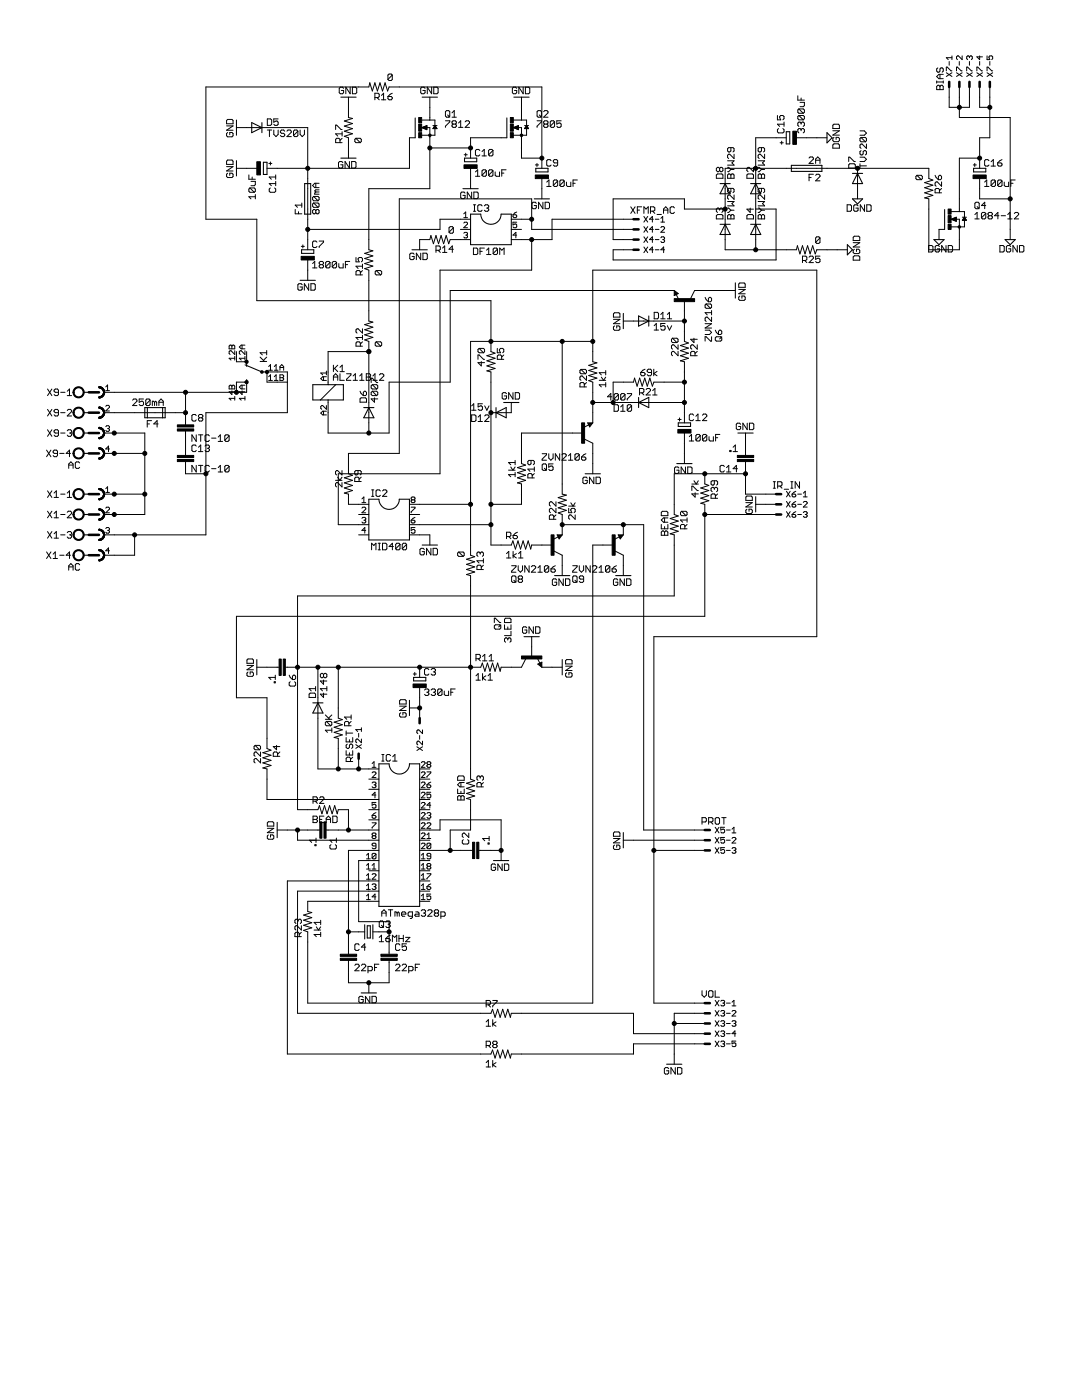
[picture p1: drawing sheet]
<svg xmlns="http://www.w3.org/2000/svg" width="216mm" height="279mm" viewBox="0 0 216 279" stroke-linecap="round" stroke-linejoin="round" font-family="sans-serif">
<g fill="none" stroke="#000" stroke-width=".2">
<path d="M68.6 17.6l-.3-.2h-.4l-.2 .2v.9l.2 .2h.4l.3-.2v-.4h-.5M69.5 19.4v4.1l.8 .1-1.6 .6 1.6 .5-1.6 .5 1.6 .5-1.6 .5 1.6 .5-1.6 .5 .8 .3v4.1M69.9 17.4v1.3l-.9-1.3v1.3M70.3 17.4h.7l.2 .2v.9l-.2 .2h-.7zM74.8 19.5h.6l.3-.2v-.5l-.3-.2h-.6v1.3M75.2 19.5l.5 .4M76.1 19l.4-.4v1.3M76.1 19.9h.9M77.4 19.3h.7l.2 .4-.2 .2h-.5l-.2-.2zM78.3 15l-.2-.2h-.5l-.2 .2v.9M78.3 15v.9l-.2 .2h-.5l-.2-.2M78.3 15l-.9 .9"/>
<path d="M78.3 18.6l-.9 .7M84.8 17.6l-.2-.2h-.4l-.3 .2v.9l.3 .2h.4l.2-.2v-.4h-.4M85.8 19.4v4.6M86.1 17.4v1.3l-.8-1.3v1.3M86.6 17.4h.6l.2 .2v.9l-.2 .2h-.6zM103.1 17.6l-.2-.2h-.5l-.2 .2v.9l.2 .2h.5l.2-.2v-.4h-.4M104.1 19.4v4.6M104.4 17.4v1.3l-.9-1.3v1.3M104.8 17.4h.7l.2 .2v.9l-.2 .2h-.7zM159.2 19.1v.9h1.3M159.9 19.6v.4M186.9 17.3l.2-.3h.2l.3 .3 .2-.3h.2l.2 .3v.6h-1.3z"/>
<path d="M186.9 16.2v.4M186.9 16.4h1.3M187.1 13.5l-.2 .3v.4l.4 .2 .3-.2v-.4l.2-.3h.2l.2 .3v.4l-.2 .2M187.6 14.8v.9M187.6 17.3v.6M188.2 14.8h-.9l-.4 .5 .4 .4h.9M188.2 16.2v.4M188.8 14.5l1.1 .8M188.8 14.1v-.7h.2l.8 .7h.1M189.4 12.3v.7M189.4 17.4v4h4v-4M189.9 14.5l-1.1 .8"/>
<path d="M189.9 11.5h-1.1l.4 .4M189.9 11.2v.7M190.9 14.1v-.7h.2l.7 .7h.2M190.9 14.5l1.1 .8M191.4 12.3v.7M191.4 17.4v6.1h10.2v24.3M192 11.2v.7l-.8-.7-.3 .1v.4l.2 .2M192 14.5l-1.1 .8M192.9 14.1v-.7h.2l.7 .7h.2M192.9 14.5l1.1 .8M193.4 11.3l.2-.1 .4 .1v.4l-.2 .2M193.4 11.3l-.1-.1-.4 .1v.4l.2 .2"/>
<path d="M193.4 11.3v.2M193.4 12.3v.7M194 14.5l-1.1 .8M194.9 14.1v-.7h.2l.8 .7h.1M194.9 14.5l1.1 .8M195.5 11.2v.7l-.6-.6h1.1M195.5 12.3v.7M195.5 17.4v4h2M196 14.5l-1.1 .8M197 14.1v-.7h.1l.8 .7h.2M197 11.2v.7h.5l-.2-.4 .2-.3h.4l.2 .1v.4l-.2 .2M197 14.5l1.1 .8"/>
<path d="M197.5 17.4v10.1h-2v6.1M197.5 12.3v.7M198.1 14.5l-1.1 .8M45.2 33.3h1.3l-1.3 .8h1.3M45.2 25.1h1.3l-1.3 .9h1.3M45.4 26.4l-.2 .2v.5l.2 .2h.9l.2-.2v-.5l-.2-.2h-.5v.5M45.4 34.6l-.2 .2v.4l.2 .2h.9l.2-.2v-.4l-.2-.2h-.5v.4M45.4 23.8h.9l.2 .2v.7h-1.3v-.7zM45.4 31.9h.9l.2 .3v.6h-1.3v-.6zM47.2 25.5h14.2v24.3M47.2 33.6h4M49.7 34.9v.9h1.2"/>
<path d="M49.9 37.5l-.2 .2v.5l.2 .2h.8M49.9 37.5h.8l.2 .2v.5l-.2 .2M49.9 37.5l.8 .9M50.1 36.2h.8v.7l-.2 .2h-.6M50.3 35.3v.5M50.9 39.3h-1.2l.4 .4M50.9 38.8v.9M53.3 23.7h.7l.2 .2v.9l-.2 .2h-.7zM53.3 26h.9M53.6 32.6h.7M53.8 26v1.3M53.9 37.5l-.2 .2v.5l.2 .2h.9l.2-.2v-.5l-.2-.2"/>
<path d="M54 32.3v.6M54.6 26v.8l.5 .5 .4-.5v-.8M55 34.9v.9M55 36.2v.9M55 36.6h-1.3l.4 .5M55 35.3h-1.3l.4 .5M55.5 23.7h-.9v.7l.5-.2h.2l.2 .2v.4l-.2 .2h-.4l-.3-.2M56.8 26.2l-.2-.2h-.4l-.3 .2v.2l.3 .2h.4l.2 .2v.3l-.2 .2h-.4l-.3-.2M57.3 26.2l.2-.2h.4l.2 .2v.2l-.8 .9h.8M59.4 26.2v.9l-.2 .2h-.4l-.2-.2M59.4 26.2l-.2-.2h-.4l-.2 .2v.9M59.4 26.2l-.8 .9"/>
<path d="M59.9 26v.8l.4 .5 .4-.5v-.8M62.6 39.2l-.2 .2v.4l.2 .3h.9M62.6 39.2h.9l.2 .2v.4l-.2 .3M62.6 39.2l.9 .9M63 36.6v.8M63 38.3l-.2 .5h.9M63 38.3h.7M63.7 37.9h-.7l-.2 .2 .2 .2M63.7 36.6h-.9l-.4 .4 .4 .4h.9M67 25.8v-.8h.2l.9 .8h.2M67.8 28.5v-.7l-.2-.2h-.4l-.2 .2v.7h1.3M68 32.9h.4v.4l-.2 .2"/>
<path d="M68.3 26.3v.9M68.3 27.6l-.5 .4M68.3 26.7h-1.3l.4 .5M68.4 32.4l-.2-.2h-.4l-.3 .2v.9l.3 .2M69.7 32.2v1.3l-.8-1.3v1.3M70.2 33.5v-1.3h.6l.2 .2v.9l-.2 .2M71 27.6l-.2 .2v.4l.2 .3h.9M71 27.6h.9l.2 .2v.4l-.2 .3M71 27.6l.9 .9M82.8 27.5h-1.1v6.1h-28.4M84.2 25.5l1-.4v.8zM84.2 24h2.6v1.1"/>
<path d="M84.2 25.4l1.6 .1v12.2h-12.2v12.1l.8 .3-1.6 .5 1.6 .5-1.6 .5 1.6 .5-1.6 .5 1.6 .5-1.6 .5 .8 .3v10.2l.8 .2-1.6 .5 1.6 .5-1.6 .5 1.6 .5-1.6 .5 1.6 .5-1.6 .5 .8 .3v18.3M84.3 25.5h.9M84.4 25.4h.8M84.5 25.6h.7M84.7 25.3h.5M84.8 25.7h.4M84.9 25.2h.3M85 25.8h.2M85.1 25.1h.1M85.8 29.5h8.1M86.4 25.1h.8M86.4 25.6h.8"/>
<path d="M86.5 25.5h.6M86.5 25.4h.5M86.6 25.4h.4M86.7 25.3h.2M86.7 25.2h.2M86.8 25.6v1.4h-2.6M86.8 25.1h.1M86.8 25.1l.4 .6h-.8zM88.9 22.3l.2-.2h.4l.2 .2v.9l-.2 .2h-.4l-.2-.2zM88.9 24.1h.8v.2l-.8 .9v.2M89.3 22.9l.4 .5M90.2 23.4h.9"/>
<path d="M90.2 22.5l.4-.4v1.3M90.4 24.8l-.2-.2v-.3l.2-.2h.4l.3 .2v.3l-.3 .2M90.4 24.8l-.2 .2 .2 .4h.4l.3-.2-.3-.4M90.4 24.8h.4M91.5 25.4h.9M91.5 24.6l.4-.5v1.3M92.6 30.9h.6M92.8 38.5l-.2-.2h-.5l-.2 .2v.9l.2 .2h.5l.2-.2v-.4h-.4M92.8 24.3l.2-.2h.5l.2 .2v.3l-.9 .8h.9M92.9 30.6v.6M93.9 33.6v4.1M94.1 38.3v1.3l-.9-1.3v1.3"/>
<path d="M94.6 38.3h.6l.2 .2v.9l-.2 .2h-.6zM94.9 34.3l.4-.4v1.3M94.9 35.2h.8M95.7 30l-.2-.2h-.4l-.2 .2v.9l.2 .2h.4l.2-.2M96.2 31.1h.8M96.2 30.2l.4-.4v1.3M97 34.1v.9l-.2 .2h-.4l-.2-.2M97 34.1l-.2-.2h-.4l-.2 .2v.9M97 34.1l-.8 .9M98.4 30l-.3-.2h-.4l-.2 .2v.9M98.4 34.1l-.3-.2h-.4l-.2 .2v.9M98.4 34.1v.9l-.3 .2h-.4l-.2-.2"/>
<path d="M98.4 30v.9l-.3 .2h-.4l-.2-.2M98.4 34.1l-.9 .9M98.4 30l-.9 .9M98.8 34.3v.7l.2 .2h.7v-.9M100.1 34.5h.4M101 33.9h-.9v1.3M101.1 27.5h-7.2v4.1M102.4 25.5l1-.4v.8zM102.4 24h2.7v1.1M102.5 25.4l1.6 .1v6.1h4M102.6 25.5h.8M102.7 25.4h.7"/>
<path d="M102.8 25.6h.6M102.9 25.3h.5M103.1 25.7h.3M103.2 25.2h.2M103.3 25.8h.1M103.4 25.1h.1M104.7 25.1h.8M104.7 25.6h.8M104.8 25.5h.6M104.8 25.4h.5M104.9 25.4h.4M104.9 25.3h.3"/>
<path d="M105 25.2h.2M105.1 25.6v1.4h-2.7M105.1 25.1h.1M105.1 25.1l.4 .6h-.8zM106.8 32.9h.7M107.1 32.6v.6M107.2 22.3l.2-.2h.4l.2 .2v.9l-.2 .2h-.4l-.2-.2zM107.2 24.1h.8v.2l-.8 .9v.2M107.6 22.9l.4 .5M108.1 33.6v-16.2h-30.5l-.3 .8-.5-1.7-.5 1.7-.5-1.7-.5 1.7-.5-1.7-.5 1.7-.5-1.7-.2 .9h-32.5v26.4h10.1v16.2h46.8v10.2l.8 .3-1.6 .5 1.6 .5-1.6 .5 1.6 .5-1.6 .5 1.6 .5-1.6 .5 .8 .2v34.6h4l.3-.9 .5 1.7 .6-1.7 .5 1.7 .5-1.7 .5 1.7 .5-1.7 .5 1.7 .2-.8h4.1M108.1 35.6v4.1M108.5 22.3l.2-.2h.4l.2 .2v.2l-.8 .9h.8"/>
<path d="M108.7 24.8l-.2-.2v-.3l.2-.2h.4l.2 .2v.3l-.2 .2M108.7 24.8l-.2 .2 .2 .4h.4l.2-.2-.2-.4M108.7 24.8h.4M109.1 36.3l.4-.4v1.3M109.1 37.2h.9M110 32.1l-.3-.2h-.4l-.2 .2v.8l.2 .2h.4l.3-.2M110.7 24.3l-.3-.2h-.4l-.2 .2v.9M110.7 24.3v.9l-.3 .2h-.4l-.2-.2M110.7 24.3l-.9 .9M111.3 36.1v.9l-.2 .2h-.5l-.2-.2M111.3 32.5h-.7l-.2-.2 .2-.4h.5l.2 .2v.8l-.2 .2h-.5l-.2-.2M111.3 36.1l-.2-.2h-.5l-.2 .2v.9"/>
<path d="M111.3 36.1l-.9 .9M112 24.1h-.9v.7l.4-.2 .5 .2v.4l-.3 .2h-.4l-.2-.2M112.6 36.1v.9l-.2 .2h-.5l-.2-.2M112.6 36.1l-.2-.2h-.5l-.2 .2v.9M112.6 36.1l-.9 .9M113 36.3v.7l.2 .2h.7v-.9M114.3 36.6h.5M115.2 35.9h-.9v1.3M142.9 34.9l.3-.2h.8l.3 .2v.7h-1.4zM143.6 33.6l-.2-.2-.5 .2v.4l.3 .3h.2l.2-.3M143.6 33.6l.2-.2h.2l.3 .2v.4l-.3 .3h-.2l-.2-.3M143.6 33.6v.4"/>
<path d="M145.2 34.9l.2-.2 .4 .2 .5-.2 .2 .2v.7h-1.3zM145.2 33.4h.2l.4 .4M145.2 32.1h1.3l-.5 .4 .5 .5h-1.3M145.8 29.5v.6l-.2 .2-.4-.2v-.4l.2-.2h.9l.2 .2v.4l-.2 .2M145.8 37.6v.6l-.2 .3-.4-.3v-.4l.2-.2h.9l.2 .2v.4l-.2 .3M145.8 34.9v.7M145.8 33.8l-.4 .5h-.2M145.8 33.8h.7M146.5 30.8v.8l-.9-.8-.4 .2v.4l.2 .2M146.5 38.9v.9l-.9-.9-.4 .2v.5l.2 .2M149 34.9l.3-.2h.8l.2 .2v.7h-1.3zM150.3 33.4v.9l-.8-.9-.5 .2v.4l.3 .3"/>
<path d="M151.3 33.4h.2l.4 .4M151.3 32.1h1.3l-.5 .4 .5 .5h-1.3M151.5 34.7l.4 .2 .5-.2 .2 .2v.7h-1.3v-.7zM151.9 29.5v.6l-.2 .2-.4-.2v-.4l.2-.2h.9l.2 .2v.4l-.2 .2M151.9 33.8l-.4 .5h-.2M151.9 33.8h.7M151.9 37.6v.6l-.2 .3-.4-.3v-.4l.2-.2h.9l.2 .2v.4l-.2 .3M151.9 34.9v.7M152.6 30.8v.8l-.9-.8-.4 .2v.4l.2 .2M152.6 38.9v.9l-.9-.9-.4 .2v.5l.2 .2M155.1 23.1v.8h.7l-.2-.4 .2-.4h.4l.2 .2v.4l-.2 .2M155.3 25.7l-.2 .2v.4l.2 .2h.9l.2-.2v-.4l-.2-.2"/>
<path d="M155.7 28.5h.6M156 28.2v.6M156.4 24.8h-1.3l.5 .4M156.4 24.4v.8M156.9 27.5h-6.1v22.3M158.9 27.5h6.1M159.4 21.7l-.2 .2v.5l.2 .2h.9M159.4 23.1l-.2 .2v.4l.2 .2h.9M159.4 21.7h.9l.2 .2v.5l-.2 .2M159.4 23.1h.9l.2 .2v.4l-.2 .2M159.4 23.1l.9 .8M159.4 21.7l.9 .9"/>
<path d="M159.6 20.4h.9v.7l-.2 .2h-.7M159.9 25.9l-.3-.2h-.2l-.2 .2v.4l.2 .2M159.9 24.6l-.3-.2h-.2l-.2 .2v.4l.2 .2M159.9 25.9l.2-.2 .4 .2v.4l-.2 .2M159.9 24.6v.2M159.9 25.9v.2M159.9 24.6l.2-.2 .4 .2v.4l-.2 .2M161.4 35.4h.5M161.4 31.5l.2-.2h.5l.2 .2v.2l-.9 .9h.9M162.3 34.8h-.9v1.3M162.8 32.6v-.9l.4-.4 .4 .4v.9M162.8 35l.2-.2h.4l.2 .2v.2l-.8 .9h.8"/>
<path d="M162.8 32h.8M166.2 26.1h1.3l-1.3 .9h1.3M166.2 25l.2-.2h.9l.2 .2v.7h-1.3zM166.2 28.9l.2-.2h.9l.2 .2v.7h-1.3zM166.4 27.4l-.2 .2v.4l.2 .3h.9l.2-.3v-.4l-.2-.2h-.5v.4M169.4 33.5v-.6l.2-.2h.8l.3 .2v.6M169.4 32.2v-.8h.2l.8 .8h.3M171.1 33.6v6.1M171.6 31.4h.9l.4 .4-.4 .4h-.9M171.6 33.1h1.3M171.6 32.7v.8M171.6 26.1h.9l.4 .5-.4 .4h-.9"/>
<path d="M171.8 27.4l-.2 .2v.5l.2 .2h.9M171.8 30.1l-.2 .2v.4l.2 .2 .4-.2v-.4l.3-.2 .4 .2v.4l-.2 .2M171.8 27.4h.9l.2 .2v.5l-.2 .2M171.8 27.4l.9 .9M172.9 28.7v.9l-.9-.9-.4 .3v.4l.2 .2M183 35l-.2 .2v.4l.2 .3h.8M183 35h.8l.2 .2v.4l-.2 .3M183 35l.8 .9M186.6 35l.6 .9M187.5 38.5v-.7l-.3-.2h-.4l-.2 .2v.7h1.3M187.5 35h.2l.2 .2v.4l-.2 .3h-.5v-.7zM187.9 36.3v.9l-.9-.9h-.2l-.2 .2v.5l.2 .2"/>
<path d="M187.9 37.6l-.4 .5M194.2 32.9h.6M194.5 32.6v.6M195.5 31.6h-4.1v10.6M195.5 35.6v4.1h6.1M196.5 37.2h.8M196.5 36.3l.4-.4v1.3M197.3 32.1l-.2-.2h-.4l-.2 .2v.8l.2 .2h.4l.2-.2M197.8 33.1h.8M197.8 32.3l.4-.4v1.2M198.6 36.1v.9l-.2 .2h-.4l-.2-.2M198.6 36.1l-.2-.2h-.4l-.2 .2v.9"/>
<path d="M198.6 36.1l-.8 .9M199.1 32.5h.6l.2 .4-.2 .2h-.4l-.2-.2zM199.9 31.9l-.8 .6M199.9 36.1v.9l-.2 .2h-.4l-.2-.2M199.9 36.1l-.2-.2h-.4l-.2 .2v.9M199.9 36.1l-.8 .9M200.4 36.3v.7l.2 .2h.7v-.9M201.7 36.6h.4M202.6 35.9h-.9v1.3M58.9 41.8v.9h1.3M59.6 42.2v.5M60.1 49.2h.6"/>
<path d="M60.2 40.9h-1.3l.5 .5M60.2 40.5v.9M60.3 56.8l-.2-.2h-.5l-.2 .2v.9l.2 .2h.5l.2-.2v-.4h-.4M60.4 48.9v.6M61.4 51.9v4M61.6 56.6v1.3l-.9-1.3v1.3M62 56.6h.7l.2 .2v.9l-.2 .2h-.7zM62.4 52.6l.4-.4v1.3M62.4 53.5h.8M62.6 40.5l-.2 .2v.4l.2 .3h.9M62.6 40.5h.9l.2 .2v.4l-.2 .3M62.6 40.5l.9 .9"/>
<path d="M63 42l-.2-.2h-.2l-.2 .2v.5l.2 .2 .4-.2M63 42l.2-.2h.3l.2 .2v.5l-.2 .2-.5-.2M63 42v.5M63.2 48.3l-.2-.2h-.4l-.2 .2v.9l.2 .2h.4l.2-.2M63.7 48.1h.9v.2l-.9 .9v.2M63.9 52.8l-.2-.2 .2-.4h.4l.3 .2v.2l-.3 .2M63.9 52.8l-.2 .2 .2 .5h.4l.3-.2-.3-.5M63.9 52.8h.4M65.8 52.4v.9l-.2 .2h-.4l-.2-.2M65.8 52.4l-.2-.2h-.4l-.2 .2v.9M65.8 52.4l-.8 .9M67.2 52.4v.9l-.2 .2h-.5l-.2-.2"/>
<path d="M67.2 52.4l-.2-.2h-.5l-.2 .2v.9M67.2 52.4l-.9 .9M67.6 52.6v.7l.2 .2h.7v-.9M68.9 52.8h.5M69.8 52.2h-.9v1.3M71 51.4v.9h.7l-.2-.5 .2-.4h.4l.2 .2v.4l-.2 .3M71.9 54.9v-.7l-.2-.2h-.5l-.2 .2v.7h1.3M72.3 52.7v.9M72.3 54l-.4 .4M72.3 53.1h-1.3l.5 .5M75.1 54h.8l.3 .2v.5l-.3 .2M75.1 54l-.2 .2v.5l.2 .2h.8"/>
<path d="M75.1 54l.8 .9M82.6 50.7l-.2-.2h-.4l-.2 .2v.9l.2 .2h.4l.2-.2v-.4h-.4M83.9 50.5v1.3l-.8-1.3v1.3M84.4 50.5h.6l.3 .2v.9l-.3 .2h-.6zM87 50h.6l.3-.3v-.4l-.3-.2h-.6v1.3M87.4 50l.5 .4M88.3 49.5l.4-.4v1.3M88.3 50.4h.9M90.5 45.5l-.2-.3h-.5l-.2 .3v.8M90.5 45.5v.8l-.2 .2h-.5l-.2-.2M90.5 45.5l-.9 .8M90.5 49.7h-.9l.7-.6v1.3"/>
<path d="M91.9 45.8h2M92.5 44.5l.2-.2h.4l.2 .2v.2l-.8 .7h.8M92.5 42.7l.4-.4v1.1M92.5 43.4h.8M92.5 46.5l.2-.1h.4l.2 .1-.2 .4M92.9 46.9h.2M93.1 46.9l.2 .2-.2 .4h-.4l-.2-.2M93.9 47.8h-4.1l-.3 .8-.5-1.6-.5 1.6-.5-1.6-.5 1.6-.5-1.6-.5 1.6-.5-1.6-.2 .8h-2.1v2M93.9 43.8h-6.1v2h-26.4M94.5 49.5h.6l.2 .2v.9l-.2 .2h-.6zM94.5 42.2h.4M94.5 40.9h.4"/>
<path d="M94.7 40.9v1.3M95.8 50.2h.4M96.2 41.1l-.2-.2h-.4l-.3 .2v.9l.3 .2h.4l.2-.2M96.6 49.5h-.8v1.3M96.6 41.1l.3-.2h.4l.2 .2-.2 .4M97.1 50.8h.9M97.1 49.9l.4-.4v1.3M97.1 41.5h.2M97.3 41.5l.2 .2-.2 .5h-.4l-.3-.2M99.3 49.7l-.9 .9M99.3 49.7v.9l-.2 .2h-.5l-.2-.2M99.3 49.7l-.2-.2h-.5l-.2 .2v.9"/>
<path d="M99.7 50.8v-1.3l.4 .4 .5-.4v1.3M102 43.8h4.1M102 45.8h2.1M102.4 42.9h.5l.2 .3-.2 .2h-.3l-.2-.2zM103.1 44.3h-.7v.6l.3-.2 .4 .2v.4l-.2 .1h-.3l-.2-.1M103.1 46.9h-.7l.5-.5v1.1M103.1 42.3l-.7 .6M106.1 47.8v6.1h-18.3v40.7h-20.3v10.1h6.1M107 40.6l-.2-.2h-.4l-.2 .2v.8l.2 .3h.4l.2-.3v-.4h-.4M108.3 40.4v1.3l-.8-1.3v1.3M108.8 40.4h.6l.2 .2v.8l-.2 .3h-.6zM125.9 41.3l.8 1.3"/>
<path d="M126.4 45.8h-20.3v-6.1h-26.4v50.8h-10.2v4.1l.8 .2-1.6 .6 1.6 .5-1.6 .5 1.6 .5-1.6 .5 1.6 .5-1.6 .5 .8 .2v2h4.1M126.4 43.8h-16.2v4h-8.2M126.7 41.3l-.8 1.3M127.2 41.9h.4M128 41.3h-.8v1.3M128.5 42.6v-1.3l.4 .4 .4-.4v1.3M128.5 43.2l.7 1.1M128.5 45.2l.7 1.2M128.5 47.3l.7 1.1M128.5 49.3l.7 1.1M129.2 43.2l-.7 1.1M129.2 45.2l-.7 1.2"/>
<path d="M129.2 47.3l-.7 1.1M129.2 49.3l-.7 1.1M129.8 42.1h.6l.3-.2v-.4l-.3-.2h-.6v1.3M130.2 42.1l.5 .5M130.4 43.8h-.8l.6-.6v1.1M130.4 45.8h-.8l.6-.6v1.2M130.4 47.8h-.8l.6-.5v1.1M130.4 49.8h-.8l.6-.5v1.1M130.7 43.8h.8M130.7 45.8h.8M130.7 47.8h.8M130.7 49.8h.8"/>
<path d="M131.1 42.8h.9M131.9 47.5l.1-.2h.4l.2 .2-.2 .3M131.9 45.4l.1-.2h.4l.2 .2v.2l-.7 .8h.7M131.9 43.6l.3-.4v1.1M131.9 44.3h.7M132.2 47.8h.2M132.4 41.9h.9M132.4 42.6v-.9l.4-.4 .5 .4v.9M132.4 47.8l.2 .2-.2 .4h-.4l-.1-.2M132.6 49.8h-.7l.5-.5v1.1M134.5 58h-44.7v18.3h-12.2v10.1h-12.1v-6.6M134.5 58l.8 .6-.8 .4z"/>
<path d="M134.6 41.5l-.2-.2h-.5l-.2 .2v.9l.2 .2h.5l.2-.2M134.9 58.8l.5 1M140.7 59.4l.7 .8M141.4 59.6l.2-.2 .4 .2v.4l-.2 .2h-.4zM142.9 43.1l.3-.3h.8l.3 .3v.6h-1.4zM143.6 41.7l.2-.2h.2l.3 .2v.5l-.3 .2M143.6 41.7l-.2-.2-.5 .2v.5l.3 .2M143.6 41.7v.3M144.7 41.7h-8.1v-2h-14.3v8.1h4.1M145.2 40.2h1.3l-.5 .4 .5 .5h-1.3M145.2 41.5h.2l.4 .5M145.4 42.8l.4 .3 .2-.3h.3l.2 .3v.6h-1.3v-.6z"/>
<path d="M145.8 42h.7M145.8 43.1v.6M145.8 42l-.4 .4h-.2M146.7 58h-8.1l-.8 1.6M147.4 56.7l.2-.2h.9l.2 .2v.6h-1.3zM147.4 57.8h1.3l-1.3 .8h1.3M147.6 59.1l-.2 .2v.4l.2 .2h.9l.2-.2v-.4l-.2-.2h-.5v.4M149.3 42.8h.8l.2 .3v.6h-1.3v-.6zM149.7 41.5v.9l-.7-.7h1.3M150.8 41.7h4.1v10.2h-32.6v-2.1h4.1M151.3 41.5h.2l.4 .5M151.3 40.2h1.3l-.5 .4 .5 .5h-1.3"/>
<path d="M151.5 42.8l.4 .3 .2-.3h.3l.2 .3v.6h-1.3v-.6zM151.9 42h.7M151.9 42l-.4 .4h-.2M151.9 43.1v.6M160.1 52h.7l.2-.2v-.5l-.2-.2h-.7v1.3M160.6 52l.4 .4M161.4 51.3l.2-.2h.5l.2 .2v.2l-.9 .9h.9M163.6 47.5l-.2-.2h-.4l-.2 .2v.9M163.6 51.1h-.8v.7l.4-.3 .4 .3v.4l-.2 .2h-.4l-.2-.2M163.6 47.5v.9l-.2 .2h-.4l-.2-.2M163.6 47.5l-.8 .9M169 40.9h.7l.2 .2v.9l-.2 .2h-.7z"/>
<path d="M170.2 51.3l.3-.2h.8l.3 .2v.6h-1.4zM170.2 47.3l.3-.2h.8l.3 .2v.7h-1.4zM170.2 48.4h1.4l-1.4 .9h1.4M170.5 49.7l-.3 .3v.4l.3 .2h.8l.3-.2v-.4l-.3-.3h-.4v.5M171.2 41.1l-.2-.2h-.4l-.3 .2v.9l.3 .2h.4l.2-.2v-.5h-.4M172.5 40.9v1.3l-.8-1.3v1.3M173 40.9h.6l.2 .2v.9l-.2 .2h-.6zM185.3 49h.6l.3 .2v.9l-.3 .2h-.6zM187.5 49.2l-.3-.2h-.4l-.2 .2v.9l.2 .2h.4l.3-.2v-.4h-.5M188.5 45.8h-1.1v2M188.8 49v1.3l-.9-1.3v1.3M189.2 49h.7l.2 .2v.9l-.2 .2h-.7z"/>
<path d="M189.8 43.8l1-.5v.9zM189.8 43.8h1.6v6h-6.1v-10.1l-.8-.2 1.6-.5-1.6-.5 1.6-.5-1.6-.5 1.6-.5-1.6-.6 1.6-.5-.8-.3v-2h-40.6v16.2h14.2l.2-.8 .5 1.7 .5-1.7 .5 1.7 .5-1.7 .5 1.7 .6-1.7 .5 1.7 .3-.9h6.1M189.8 42.2h2.6v1.1M190 43.8h.8M190 43.7h.8M190.2 43.9h.6M190.3 43.6h.5M190.5 44h.3M190.5 43.5h.3M190.7 44.1h.1M190.7 43.4h.1M192 43.3h.8"/>
<path d="M192.1 43.8h.7M192.2 43.8h.5M192.2 43.7h.4M192.3 43.6h.3M192.3 43.5h.2M192.4 43.4h.1M192.4 43.9v1.4h-2.6M192.4 43.3l.4 .7h-.8zM194.5 42.8l.5-.4v1.3M194.5 43.7h.9M194.5 40.6l.3-.2h.4l.2 .2v.8l-.2 .3h-.4l-.3-.3zM195 41.2l.4 .5"/>
<path d="M196.7 42.6v.9l-.2 .2h-.5l-.2-.2M196.7 42.6l-.2-.2h-.5l-.2 .2v.9M196.7 42.6l-.9 .9M196.7 41h-.9l.7-.6v1.3M197.4 43.1l-.3 .2 .3 .4h.4l.2-.2-.2-.4M197.4 43.1l-.3-.3 .3-.4h.4l.2 .2-.2 .5M197.4 43.1h.4M199.3 43.1h-.8l.6-.7v1.3M199.5 49h.7l.2 .2v.9l-.2 .2h-.7zM199.8 43.1h.8M201.1 43.7h.9M201.1 42.8l.4-.4v1.3"/>
<path d="M201.7 49.2l-.2-.2h-.5l-.2 .2v.9l.2 .2h.5l.2-.2v-.4h-.4M202.4 42.6l.2-.2h.4l.3 .2v.2l-.9 .9h.9M203 49v1.3l-.9-1.3v1.3M203.4 49h.7l.2 .2v.9l-.2 .2h-.7zM9.5 77.6l.9 1.4M10.4 77.6l-.9 1.4M11.7 78.3h-.7l-.2-.2 .2-.5h.5l.2 .3v.8l-.2 .3h-.5l-.2-.3M12.1 78.3h.9M13.4 79h.9M13.4 78.1l.5-.5v1.4M20.8 78.3h28.4v-2h-2v2M21.1 77.2l.4-.4v1.2"/>
<path d="M21.1 78h.7M26.5 79.9l.2-.3h.4l.2 .3v.2l-.8 .8h.8M28.6 79.6h-.8v.7l.6-.2 .2 .2v.4l-.2 .2h-.4l-.2-.2M30 79.9v.8l-.3 .2h-.4l-.2-.2M30 79.9l-.3-.3h-.4l-.2 .3v.8M30 79.9l-.9 .8M37 78.3v6.5M45.7 69.1l.2-.2 .4 .2 .4-.2 .1 .2v.5h-1.1zM45.9 76.9l.4 .2 .4-.2 .1 .2v.5h-1.1v-.5zM46.3 78v.7l-.6-.5h1.1M46.3 69.1v.5M46.3 77.1v.5"/>
<path d="M46.8 70v.7l-.7-.7-.4 .2v.3l.2 .2M46.8 71.5h-1.1l.4 .4M46.8 79.5h-1.1l.4 .4M46.8 71.1v.8M46.8 79.1v.8M47.2 70.2v2h2v-2M48.3 68.9v.7M48.3 76.9v.7M48.3 78v.7l-.5-.5h1.1M48.9 76.9h-.8l-.3 .4 .3 .3h.8M48.9 71.5h-1.1l.3 .4M48.9 70v.7l-.8-.7-.3 .2v.3l.1 .2"/>
<path d="M48.9 71.1v.8M48.9 79.1v.8M48.9 68.9h-.8l-.3 .4 .3 .3h.8M48.9 79.5h-1.1l.3 .4M51.9 72.1h1.3M51.9 71.3l.9 .8M53.2 70.4h-1.3l.4 .4M53.2 71.3l-.6 .6M53.2 70v.8M53.6 73.2l.4-.4v1.1M53.6 75.2l.4-.4v1.1M53.6 75.9h.8"/>
<path d="M53.6 73.9h.8M54.7 75.9h.8M54.7 73.9h.8M54.7 73.2l.4-.4v1.1M54.7 75.2l.4-.4v1.1M55.9 74.8h.5l.2 .2-.2 .4 .2 .3-.2 .2h-.5zM55.9 73.9v-.7l.3-.4 .4 .4v.7M55.9 73.3h.7M55.9 75.4h.5M57.3 76.3h-4v-2.1h4v8.2h-16.2v24.3h-20.3M64.6 75.2v.7M65.1 75.2h-.7l-.4 .4 .4 .3h.7"/>
<path d="M65.1 74.1v.7M65.1 74.4h-1.1l.4 .4M66.5 72.9v1.3M66.5 75.9v-.9l.5-.4 .4 .4v.9M66.5 75.2h.9M66.8 73.5l.6 .7M67 76.8l-3.1 3M67.4 72.9l-.9 .8M67.8 74.6v1.3h.9M67.8 73.3l.5-.4v1.3M67.8 74.2h.9M69.2 74.6h.8v.2l-.8 .9v.2h.8"/>
<path d="M70.5 75.9h.8M70.5 75l.4-.4v1.3M71.8 75.9h.8M71.8 75l.4-.4v1.3M71.8 79.6l.3-.2h.8l.2 .2v.7h-1.3zM71.8 78.1l.7 .9M71.9 69.1v-.6l-.2-.3h-.5l-.2 .3v.6h1.3M72.3 65.6v.9l-.8-.9-.5 .2v.5l.2 .2M72.3 68.2l-.4 .5M72.3 67.4h-1.3l.5 .4M72.3 66.9v.9M72.7 78.1h.2l.2 .2v.4l-.2 .3h-.4v-.7z"/>
<path d="M73.1 75.2h.6M73.1 74.6h.6l.3 .2-.3 .4 .3 .3v.2l-.3 .2h-.6zM73.6 70.2h-8.1v6.6M74.1 76.3v-.8h.2l.9 .8h.2M74.3 78.1l-.2 .2v.4l.2 .3h.9M74.3 76.8l-.2 .2v.4l.2 .2h.9M74.3 78.1h.9l.2 .2v.4l-.2 .3M74.3 76.8h.9l.2 .2v.4l-.2 .2M74.3 78.1l.9 .9M74.3 76.8l.9 .8M74.4 75.9h.9M74.4 75l.4-.4v1.3"/>
<path d="M74.7 79.4v.9l-.6-.7h1.3M75.1 68.2h.8l.3 .3v.4l-.3 .2M75.1 68.2l-.2 .3v.4l.2 .2h.8M75.1 68.2l.8 .9M75.7 74.8l.2-.2h.4l.3 .2v.2l-.9 .9h.9M95.4 71.7v-.9h.2l.9 .9h.2M95.6 69.5l-.2 .2v.5l.2 .2h.9M95.6 69.5h.9l.2 .2v.5l-.2 .2M95.6 69.5l.9 .9M96 72.2v.8l-.6-.6h1.3M99.2 69.5v.9h.7l-.2-.4v-.3l.2-.2h.4l.2 .2v.5l-.2 .2M100.1 71.7v-.6l-.2-.3h-.5l-.2 .3v.6h1.3"/>
<path d="M100.5 70.8l-.4 .5M101.1 78.6l-.3-.2h-.4l-.2 .2v.8l.2 .3h.4l.3-.3v-.4h-.5M102.4 78.4v1.3l-.9-1.3v1.3M102.8 78.4h.7l.2 .2v.8l-.2 .3h-.7zM112.2 68.1v30.5l.8 .2-1.6 .5 1.6 .5-1.6 .5 1.6 .5-1.6 .5 1.6 .6-1.6 .5 .8 .3v4M115.9 73.7l-.2 .3v.4l.2 .2h.9M115.9 73.7h.9l.2 .3v.4l-.2 .2M115.9 73.7l.9 .9M116.6 77.2v-.6l-.2-.3h-.5l-.2 .3v.6h1.3M117 75v.9l-.8-.9h-.3l-.2 .3v.4l.2 .2M117 76.3l-.4 .5M118.3 68.1h-24.4v42.7l.8 .3-1.6 .5 1.6 .5-1.6 .5 1.6 .5-1.6 .5 1.6 .6-1.6 .5 .8 .2v40.6l.8 .3-1.6 .5 1.6 .5-1.6 .5 1.6 .5-1.6 .5 1.6 .6-1.6 .5 .8 .2v6.1h-4.1v4"/>
<path d="M119.6 75.9h1.3M120 75.3l.4 .6 .5-.6M120.9 76.8h-1.3l.4 .4M120.9 74v.8M120.9 76.3v.9M120.9 74.4h-1.3l.4 .4M122.1 79.2h-.9l.7-.7v1.3M122.4 63.7h1.3l-1.3 .9h1.3M122.6 65l-.2 .3v.4l.2 .2h.9l.2-.2v-.4l-.2-.3h-.4v.5M122.6 62.4h.9l.2 .2v.7h-1.3v-.7zM123.4 78.8l-.2-.3h-.4l-.3 .3v.8M123.4 78.8v.8l-.2 .2h-.4l-.3-.2"/>
<path d="M123.4 78.8l-.9 .8M124.4 64.1h12.2M124.7 78.8l-.9 .8M124.7 78.8l-.2-.3h-.4l-.3 .3v.8M124.7 78.8v.8l-.2 .2h-.4l-.3-.2M125.2 78.5h.8v.3l-.8 .8v.2M127.6 78.4h.7l.2-.2v-.5l-.2-.2h-.7v1.3M127.8 74.3h.7l.2 .2v.3l-.2 .2h-.4l-.3-.2zM128.1 78.4l.4 .4M128.7 73.7l-.9 .6M128.9 77.7l.2-.2h.5l.2 .2v.3l-.9 .8h.9M130 74.3h-.6l-.3-.2v-.2l.3-.2h.4l.2 .2v.9l-.2 .2h-.4l-.3-.2"/>
<path d="M130.2 78.8h.9M130.2 78l.5-.5v1.3M130.5 73.7v1.3M130.5 65l.5-.4v1.3M130.5 65.9h.9M130.5 62.3h.7l.2 .2v.9l-.2 .2h-.7zM131.1 74.1l-.6 .4 .6 .5M131.8 63.6h.9M131.8 62.8l.5-.5v1.3M132.7 64.6h-.9v.6l.7-.2 .2 .2v.4l-.2 .3h-.4l-.3-.3M133.2 65l.4 .9 .4-.9M133.2 63.6h.8"/>
<path d="M133.2 62.8l.4-.5v1.3M134.2 67.5h.9l.2 .2v.5l-.2 .2M134.2 67.5l-.2 .2v.5l.2 .2h.9M134.2 67.5l.9 .9M135.3 68.8v.9l-.9-.9h-.2l-.2 .2v.5l.2 .2M135.3 70.1v.9l-.9-.9h-.2l-.2 .2v.5l.2 .2M136.6 76.3h-6.1l-.3 .8-.5-1.6-.5 1.6-.5-1.6-.6 1.6-.5-1.6-.5 1.6-.5-1.6-.2 .8h-4.1v4M136.6 60v8.1l.8 .4-1.6 .5 1.6 .5-1.6 .5 1.6 .5-1.6 .5 1.6 .5-1.6 .5 .8 .2v12.2M138.5 67.5v.9l-.7-.7h1.3M138.7 71v-.7l-.2-.2h-.5l-.2 .2v.7h1.3M139.1 68.8v.9l-.8-.9-.5 .2v.5l.2 .2M139.1 70.1l-.4 .4"/>
<path d="M140.7 65.9h.9l.4 .4-.4 .5h-.9M140.7 64.6h1.3l-1.3 .9h1.3M140.9 60.7l-.2 .2v.4l.2 .2h.9M140.9 60.7h.9l.2 .2v.4l-.2 .2M140.9 60.7l.9 .8M142 63.3v.9l-.9-.9-.4 .2v.4l.2 .3M142 67.2v.9h-.2l-.9-.9h-.2v.9M142 62v.8M142 62.4h-1.3l.4 .4M142.7 65.9l.7 .9M142.9 67.2h.9l.2 .2v.5l-.2 .2h-.9l-.2-.2v-.5zM143.6 65.9h.2l.2 .2v.4l-.2 .3h-.4v-.7z"/>
<path d="M144 67.2l-.4 .4M9.3 89.8l.9 1.3M9.5 81.7l.9 1.3M9.5 85.8l.9 1.3M9.5 98l.9 1.3M10.2 89.8l-.9 1.3M10.4 81.7l-.9 1.3M10.4 85.8l-.9 1.3M10.4 98l-.9 1.3M10.8 98.4l.4-.4v1.3M10.8 99.3h.9M11.5 90.5h-.7l-.2-.2v-.3l.2-.2h.4l.3 .2v.9l-.3 .2h-.4l-.2-.2"/>
<path d="M11.7 86.4h-.7l-.2-.2v-.2l.2-.2h.5l.2 .2v.8l-.2 .3h-.5l-.2-.3M11.7 82.4h-.7l-.2-.3 .2-.4h.5l.2 .2v.9l-.2 .2h-.5l-.2-.2M11.9 90.5h.9M12.1 82.4h.9M12.1 86.4h.9M12.1 98.6h.9M13.4 86l.2-.2h.5l.2 .2v.2l-.2 .2M13.4 98.4l.5-.4v1.3M13.4 81.9l.2-.2h.5l.2 .2v.2l-.9 .9h.9M13.4 99.3h.9M13.7 93.5v-.9l.4-.4 .5 .4v.9M13.7 92.8h.9"/>
<path d="M13.9 86.4h.2M14.1 90.5h-.9l.7-.7v1.3M14.1 86.4l.2 .2-.2 .5h-.5l-.2-.3M15.9 92.4l-.2-.2h-.5l-.2 .2v.9l.2 .2h.5l.2-.2M20.8 82.4h16.2M20.8 86.4h8.1v16.3h-8.1M20.8 90.5h8.1M20.8 98.6h8.1M21.1 81.1l.2-.2h.4l.1 .2v.2l-.7 .7h.7M21.1 97.5l.4-.3v1.1M21.1 85.2l.2-.2h.4l.1 .2-.1 .3M21.1 98.3h.7"/>
<path d="M21.5 85.5h.2M21.7 85.5l.1 .2-.1 .4h-.4l-.2-.2M21.8 89.6h-.7l.6-.6v1.1M29.4 84.6h.4M30.2 83.9h-.8v1.3M30.8 80.3l-.4-.2v.8M30.8 80.3v.6M30.8 80.3l.3-.2 .2 .2v.6M31.6 84.6h-.9l.6-.7v1.3M31.7 80.9v-.8l.4-.5 .5 .5v.8M31.7 80.3h.9M37 92.1v2.5h4.1"/>
<path d="M37 86v4.9M39.2 89l-.3-.2h-.4l-.2 .2v.9l.2 .2h.4l.3-.2M39.2 82.9l-.3-.2h-.4l-.2 .2v.9l.2 .2h.4l.3-.2M39.2 86.8v1.3l-.9-1.3v1.3M39.2 92.9v1.3l-.9-1.3v1.3M39.6 89.3l.4-.5v1.3M39.6 86.8h.9M39.6 92.9h.9M39.6 90.1h.9M39.8 83.4l-.2-.2v-.3l.2-.2h.5l.2 .2v.3l-.2 .2M39.8 83.4l-.2 .2 .2 .4h.5l.2-.2-.2-.4M39.8 83.4h.5"/>
<path d="M40 86.8v1.3M40 92.9v1.3M40.9 89l.2-.2h.5l.2 .2v.3l-.2 .2M41.4 89.5h.2M41.6 89.5l.2 .2-.2 .4h-.5l-.2-.2M41.8 87l-.2-.2h-.5l-.2 .2v.9l.2 .2h.5l.2-.2M41.8 93.1l-.2-.2h-.5l-.2 .2v.9l.2 .2h.5l.2-.2M42.2 87.4h.9M42.2 93.5h.9M43.5 88.1h.9M43.5 87.2l.5-.4v1.3M43.5 93.3l.5-.4v1.3"/>
<path d="M43.5 94.2h.9M45.7 87l-.2-.2h-.4l-.2 .2v.9M45.7 87v.9l-.2 .2h-.4l-.2-.2M45.7 93.1l-.2-.2h-.4l-.2 .2v.9M45.7 93.1v.9l-.2 .2h-.4l-.2-.2M45.7 87l-.8 .9M45.7 93.1l-.8 .9M64.6 82.1v.7M65.1 80.9v.8l-.7-.8-.4 .2v.4l.2 .2M65.1 82.1h-.7l-.4 .3 .4 .4h.7M67 95.9h1.2M67.4 95.2l.4 .7 .4-.7"/>
<path d="M68.2 93.9v.9l-.8-.9-.4 .2v.5l.2 .2M68.2 96.3v.9l-.8-.9h-.2l-.2 .2v.5l.2 .2M71.4 93.9v.7l-.2 .2-.4-.2v-.5l.2-.2h.9l.2 .2v.5l-.2 .2M71.6 96.1v-.7l-.2-.2h-.4l-.2 .2v.7h1.3M72.1 95.2l-.5 .5M72.2 99.6l.4-.4v1.1M74.1 99.1h.5M74.1 97.8h.5M74.4 97.8v1.3M75.9 98l-.2-.2h-.5l-.2 .2v.8l.2 .3h.5l.2-.3M76.3 98l.3-.2h.4l.2 .2v.2l-.9 .9h.9M82.2 99.8l-.2 .1 .2 .4h.4l.2-.2-.2-.3"/>
<path d="M82.2 99.8l-.2-.2 .2-.4h.4l.2 .2-.2 .4M82.2 99.8h.4M94.1 82.8h.6l.3 .2v.9l-.3 .2h-.6zM94.1 81l.4-.4v1.3M94.1 81.9h.9M95.4 83.2l.4-.4v1.3M95.4 84.1h.9M96.3 80.6h-.9v.6l.4-.2 .5 .2v.5l-.2 .2h-.5l-.2-.2M96.7 83l.2-.2h.5l.2 .2v.2l-.9 .9h.9M96.7 81l.5 .9 .4-.9M101.5 93.8h1.3M101.9 93.2l.4 .6 .5-.6"/>
<path d="M102 80.3v2.1h-4M102.8 94.7h-1.3l.4 .4M102.8 91.9v.9M102.8 94.3v.8M102.8 92.3h-1.3l.4 .5M106 91.9v.6l-.3 .3-.4-.3v-.4l.2-.2h.9l.2 .2v.4l-.2 .3M106.2 95.4v-.7l-.2-.2h-.5l-.2 .2v.7h1.3M106.6 94.5l-.4 .4M106.6 93.6h-1.3l.4 .5M106.6 93.2v.9M108.2 90.6h.9v.2l-.9 .8v.2h.9M108.2 92.8l.2-.2h.4l.3 .2v.9l-.3 .2h-.4l-.2-.2z"/>
<path d="M108.6 93.5l.5 .4M109.5 90.6v.8l.4 .4 .5-.4v-.8M110.4 92.6h-.9v.6l.4-.2h.3l.2 .2v.5l-.2 .2h-.5l-.2-.2M111.7 90.6v1.2l-.9-1.2v1.2M112.1 90.8l.2-.2h.5l.2 .2v.2l-.9 .8h.9M113.4 91.8h.9M113.4 91l.5-.4v1.2M115.6 90.8l-.2-.2h-.4l-.3 .2v.8M115.6 90.8v.8l-.2 .2h-.4l-.3-.2M115.6 90.8l-.9 .8M116 91.2h.7l.2 .4-.2 .2h-.4l-.3-.2zM116.2 86.4h-12.1v6.1l.8 .3-1.6 .5 1.6 .5-1.6 .5 1.6 .5-1.6 .6 1.6 .5-1.6 .5 .8 .2v4h-6.1"/>
<path d="M116.6 87.7l1.7 .8v6.1M116.9 90.6l-.9 .6M117.2 95.4l-.2-.2h-.5l-.2 .2v.9l.2 .2h.5l.2-.2v-.4h-.4M117.3 84.4h1l-.6 .8zM117.5 84.8l-1 .5M118.3 84.4v-8.1l-.8-.3 1.6-.5-1.6-.5 1.6-.6-1.6-.5 1.6-.5-1.6-.5 1.6-.5-.8-.2v-18.3h44.7v73.2h-32.5v73.1h10.1M118.3 80.3h18.3M118.5 95.2v1.3l-.9-1.3v1.3M118.9 95.2h.7l.2 .2v.9l-.2 .2h-.7zM122.5 80.8h.7l.2 .2v.9l-.2 .2h-.7zM123.8 82.1h.9M123.8 81.2l.5-.4v1.3"/>
<path d="M126 81v.9l-.2 .2h-.4l-.2-.2M126 81l-.2-.2h-.4l-.2 .2v.9M126 81l-.8 .9M135.3 83.7h.6M135.5 93.4l-.2-.2h-.5l-.2 .2v.9l.2 .2h.5l.2-.2v-.5h-.5M135.6 83.4v.6M136.6 86.4v6.1M136.8 93.2v1.3l-.9-1.3v1.3M137.2 93.2h.7l.2 .2v.9l-.2 .2h-.7zM137.5 87.1l.5-.4v1.3M137.5 88h.9M138 97.9v-.9h.3l.8 .9h.2"/>
<path d="M138 96.6h1.3M138.4 82.9l-.2-.3h-.4l-.3 .3v.8l.3 .2h.4l.2-.2M138.5 95.9l.4 .7 .4-.7M138.7 98.3v.9l-.7-.6h1.3M138.9 83.9h.8M138.9 83.1l.4-.5v1.3M139.7 86.9v.9l-.2 .2h-.4l-.2-.2M139.7 86.9l-.2-.2h-.4l-.2 .2v.9M139.7 86.9l-.8 .9M140.2 82.9l.2-.3h.4l.2 .3v.2l-.8 .8h.8M140.6 94.6v2l.8 .3-1.6 .5 1.6 .5-1.6 .5 1.6 .5-1.6 .5 1.6 .5-1.6 .5 .8 .2v22.4h-93.4v16.3h6.1v10.1l.8 .3-1.6 .5 1.6 .5-1.6 .5 1.6 .5-1.6 .6 1.6 .5-1.6 .5 .8 .2v6.1h22.3M141 86.9v.9l-.2 .2h-.4l-.2-.2"/>
<path d="M141 86.9l-.2-.2h-.4l-.2 .2v.9M141 86.9l-.8 .9M141.5 87.1v.7l.2 .2h.6v-.9M142.5 95.9v.7l-.2 .2-.4-.2v-.4l.2-.3h.9l.2 .3v.4l-.2 .2M142.5 97.5l-.2-.2-.4 .2v.4l.2 .2M142.5 97.5l.2-.2h.3l.2 .2v.4l-.2 .2M142.5 97.5v.2M142.7 99.4v-.6l-.2-.2h-.4l-.2 .2v.6h1.3M142.8 87.4h.4M143.2 98.6l-.5 .4M143.6 86.7h-.8v1.3M144.5 93.1l-.2-.2h-.4l-.2 .2v.9l.2 .2h.4l.2-.2"/>
<path d="M145 94.2h.8M145 93.3l.4-.4v1.3M145.6 89.9h.3v.2h-.3zM146.3 90.1h.9M146.3 89.3l.4-.5v1.3M147.2 93.5h-.9l.6-.6v1.3M147.8 84.7l-.2-.2h-.5l-.2 .2v.8l.2 .2h.5l.2-.2v-.4h-.4M148.8 92.1v6.5h6.1M148.8 94.6h-14.3v8.1l.8 .3-1.6 .5 1.6 .5-1.6 .5 1.6 .5-1.6 .5 1.6 .5-1.6 .5 .8 .2v12.2h-75.1v42.7h4l.3-.8 .5 1.6 .5-1.6 .6 1.6 .5-1.6 .5 1.6 .5-1.6 .5 1.6 .2-.8h2v4.1M148.8 86.4v4.5M149 99h.9l.2 .2v.7h-1.3v-.7zM149.1 84.5v1.2l-.9-1.2v1.2"/>
<path d="M149.5 84.5h.7l.2 .2v.8l-.2 .2h-.7zM154.3 97.4h.4M154.3 96.1h.4M154.5 96.1v1.3M155.2 97h.6l.2-.2v-.4l-.2-.3h-.6v1.3M155.6 97l.4 .4M156.5 97.6h.9M156.9 98l.8 1.2M157.7 98l-.8 1.2M157.8 97.4h.4M157.8 96.1h.4M158 96.1v1.3"/>
<path d="M158.1 98.6h.5l.2 .4-.2 .2h-.4l-.1-.2zM158.8 98l-.7 .6M159.2 98.6h.7M159.5 96.1v1.3l-.8-1.3v1.3M160.3 99.2h.8M160.3 98.4l.4-.4v1.2M9.3 110.2l.9 1.3M9.5 102l.9 1.3M9.5 106.1l.9 1.3M10.2 110.2l-.9 1.3M10.4 102l-.9 1.3M10.4 106.1l-.9 1.3"/>
<path d="M10.6 110.6l.4-.4v1.3M10.6 111.5h.9M10.8 102.5l.4-.5v1.3M10.8 106.5l.4-.4v1.3M10.8 103.3h.9M10.8 107.4h.9M11.9 110.8h.9M12.1 102.7h.9M12.1 106.7h.9M13.4 102.2l.2-.2h.5l.2 .2v.3l-.9 .8h.9M13.4 106.3l.2-.2h.5l.2 .2v.2l-.2 .2M13.7 113.8v-.9l.4-.4 .5 .4v.9"/>
<path d="M13.7 113.1h.9M13.9 106.7h.2M14.1 110.8h-.9l.7-.6v1.3M14.1 106.7l.2 .3-.2 .4h-.5l-.2-.2M15.9 112.7l-.2-.2h-.5l-.2 .2v.9l.2 .2h.5l.2-.2M21.1 101.4l.2-.2h.4l.1 .2v.2l-.7 .7h.7M21.1 105.5l.2-.2h.4l.1 .2-.1 .4M21.5 105.9h.2M21.7 105.9l.1 .1-.1 .4h-.4l-.2-.2M21.8 109.9h-.7l.6-.6v1.2M26.9 106.7v4.1h-6.1M71.6 102.7h2"/>
<path d="M71.6 106.7h2M72.2 101.4l.2-.2h.4l.2 .2v.2l-.8 .7h.8M72.2 103.4l.2-.1h.4l.2 .1-.2 .4M72.2 100.3h.8M72.6 103.8h.2M72.8 103.8l.2 .2-.2 .4h-.4l-.2-.2M73 105.9h-.8l.6-.6v1.1M74.1 109.7v-1.3l.5 .5 .4-.5v1.3M75.5 109.7h.4M75.5 108.4h.4M75.7 108.4v1.3M76.3 108.4h.7l.2 .2v.9l-.2 .2h-.7z"/>
<path d="M78.5 109.1h-.9l.7-.7v1.3M79.8 108.6v.9l-.2 .2h-.4l-.2-.2M79.8 108.6l-.2-.2h-.4l-.2 .2v.9M79.8 108.6l-.8 .9M81.1 108.6v.9l-.2 .2h-.4l-.2-.2M81.1 108.6l-.2-.2h-.4l-.2 .2v.9M81.1 108.6l-.8 .9M81.7 106.7h4.1v2.1M81.7 102.7h2M81.7 100.6h12.2M81.7 104.7h16.3M82 101.2h.8v.2l-.8 .8v.1"/>
<path d="M82 103.8h.6l.2 .4-.2 .2h-.4l-.2-.2zM82.8 105.3h-.8v.6l.4-.2 .4 .2v.3l-.2 .2h-.4l-.2-.2M82.8 103.3l-.8 .5M84.7 109.7l-.2-.3h-.5l-.2 .3v.8l.2 .2h.5l.2-.2v-.4h-.5M86 109.4v1.3l-.9-1.3v1.3M86.4 109.4h.7l.2 .3v.8l-.2 .2h-.7zM91.5 110.2l-.2 .2v.4l.2 .2h.9M91.5 110.2h.9l.2 .2v.4l-.2 .2M91.5 110.2l.9 .8M95.8 110.4l.2-.2 .5 .2v.4l-.3 .2M95.8 110.4l-.2-.2-.4 .2v.4l.2 .2M95.8 110.4v.2"/>
<path d="M96 113.7v-.7l-.2-.2h-.4l-.2 .2v.7h1.3M96.5 111.5v.9M96.5 112.8l-.5 .4M96.5 111.9h-1.3l.4 .5M101.1 110.5l.4-.5v1.4M101.1 111.4h.8M101.1 107.1h.6l.2-.2v-.5l-.2-.2h-.6v1.3M101.5 107.1l.4 .4M102.1 112.9h.9v.2l-.9 .9v.2h.9M102.1 115.1l.2-.2h.4l.3 .2v.9l-.3 .2h-.4l-.2-.2zM102.4 106.9h.6l.3 .4-.3 .2h-.4l-.2-.2zM102.4 110v1.4"/>
<path d="M102.5 115.8l.5 .4M103 110.5l-.6 .4 .6 .5M103.3 106.2l-.9 .7M103.4 112.9v.9l.4 .4 .5-.4v-.9M103.5 111.4h.9M103.5 110.5l.4-.5v1.4M103.6 115.6l-.2-.2 .2-.5h.5l.2 .2-.2 .5M103.6 115.6l-.2 .2 .2 .4h.5l.2-.2-.2-.4M103.6 115.6h.5M105.6 112.9v1.3l-.9-1.3v1.3M106 113.1l.2-.2h.5l.2 .2v.2l-.9 .9h.9M107.3 113.3l.5-.4v1.3"/>
<path d="M107.3 114.2h.9M109.5 113.1v.9l-.2 .2h-.4l-.3-.2M109.5 113.1l-.2-.2h-.4l-.3 .2v.9M109.5 113.1l-.9 .9M109.9 113.5h.7l.2 .5-.2 .2h-.4l-.3-.2zM110.5 103.6v-.6l-.2-.2h-.5l-.2 .2v.6h1.3M110.6 110l1.6 .8v4.1M110.8 112.9l-.9 .6M110.9 100.1v.9l-.8-.9h-.3l-.2 .3v.4l.2 .2M110.9 101.5v.8l-.8-.8h-.3l-.2 .2v.4l.2 .2M110.9 102.8l-.4 .4M111.1 115.8l-.2-.3h-.5l-.2 .3v.8l.2 .2h.5l.2-.2v-.4h-.4"/>
<path d="M111.2 106.7h1l-.6 .8zM111.4 107.1l-1 .5M112.2 104.7h16.2v61h12.2M112.4 115.5v1.3l-.9-1.3v1.3M112.8 115.5h.7l.2 .3v.8l-.2 .2h-.7zM113.5 101.5v.8h.6l-.2-.4v-.2l.2-.2h.5l.2 .2v.4l-.2 .2M113.5 101h1.3M113.9 100.4l.4 .6 .5-.6M114.3 115.1l.2-.2h.4l.2 .2v.9l-.2 .2h-.4l-.2-.2zM114.3 112.9h.8v.2l-.8 .9v.2h.8M114.7 115.8l.4 .4M114.8 102.8v.8l-.9-.8-.4 .2v.4l.2 .2"/>
<path d="M115.6 112.9v.9l.4 .4 .5-.4v-.9M116.5 115.6h-.7l-.2-.2 .2-.5h.4l.3 .2v.9l-.3 .2h-.4l-.2-.2M117.8 112.9v1.3l-.9-1.3v1.3M118.2 113.1l.2-.2h.5l.2 .2v.2l-.9 .9h.9M119.5 114.2h.9M119.5 113.3l.5-.4v1.3M121.7 113.1l-.2-.2h-.4l-.3 .2v.9M121.7 113.1v.9l-.2 .2h-.4l-.3-.2M121.7 113.1l-.9 .9M122.1 113.5h.7l.2 .5-.2 .2h-.5l-.2-.2zM122.3 108.8h-4v91.4h-56.9v-14.2l-.8-.3 1.6-.5-1.6-.5 1.6-.6-1.6-.5 1.6-.5-1.6-.5 1.6-.5-.8-.2v-2h14.2M122.7 110l1.7 .8v4.1"/>
<path d="M123 112.9l-.9 .6M123.3 115.8l-.2-.3h-.5l-.2 .3v.8l.2 .2h.5l.2-.2v-.4h-.5M123.4 106.7h1l-.6 .8zM123.6 107.1l-1 .5M124.4 104.7v2M124.6 115.5v1.3l-.9-1.3v1.3M125 115.5h.7l.2 .3v.8l-.2 .2h-.7zM132 104.7v.8h1.3v-.8M132.2 102h.8l.3 .3v.6h-1.3v-.6zM132.2 106h.2l.2 .2 .2-.2h.2l.3 .2v.6h-1.3v-.6zM132.6 103.4v.8M132.6 105.1v.4"/>
<path d="M132.6 106.2v.6M133.3 103.4h-.9l-.4 .4 .4 .4h.9M136 102h.9l.2 .3v.4l-.2 .2M136 102l-.2 .3v.4l.2 .2h.9M136 102l.9 .9M136.7 105.5v-.6l-.3-.2h-.4l-.2 .2v.6h1.3M137.1 104.7l-.4 .4M137.1 103.8h-1.3l.4 .4M137.1 103.4v.8M140.6 102.7h14.3M148.8 100.3h1.3l-1.3 .9h1.3M149 101.6l-.2 .2v.5l.2 .2h.9l.2-.2v-.5l-.2-.2h-.4v.4"/>
<path d="M150.8 100.6h4.1M156.9 100.1l.8 1.1M156.9 102.1l.8 1.1M157.7 100.1l-.8 1.1M157.7 102.1l-.8 1.1M158.1 100.6h.5l.2 .4-.2 .2h-.4l-.1-.2zM158.1 102.7h.5l.2 .3-.2 .2h-.4l-.1-.2zM158.8 100.1l-.7 .5M158.8 102.1l-.7 .6M159.2 102.7h.7M159.2 100.6h.7M160.3 100.3l.2-.2h.4l.2 .2v.2l-.8 .7h.8"/>
<path d="M160.3 102.3l.2-.2h.4l.2 .2-.2 .4M160.7 102.7h.2M160.9 102.7l.2 .2-.2 .3h-.4l-.2-.2M49.3 132.8h1.3l-1.3 .9h1.3M49.5 134.1l-.2 .2v.5l.2 .2h.9l.2-.2v-.5l-.2-.2h-.5v.5M49.5 131.5h.9l.2 .2v.7h-1.3v-.7zM51.2 133.2h4.5M54.7 136.1h.2v.2h-.2zM54.9 134.7v.9M54.9 135.2h-1.3l.5 .4M57.7 134.7l.7 .9M57.9 136.1l-.2 .2v.4l.2 .2h.9l.2-.2v-.4l-.2-.2"/>
<path d="M58.4 135l.2-.3 .4 .3v.4l-.2 .2h-.4zM61.7 138.5l.2-.2h.9l.2 .2v.7h-1.3zM63 137.4h-1.3l.4 .5M63 137v.9M63.4 133.2v20.3h12.2M64.6 138.3v.9l-.7-.7h1.3M64.6 134.6v.4M64.6 135.7v.9l-.7-.7h1.3M64.6 134.6l.2-.2 .4 .2v.4l-.2 .3-.4-.3M64.6 134.6l-.3-.2-.4 .2v.4l.2 .3 .5-.3M65.2 137.4h-1.3l.4 .5M65.2 137v.9"/>
<path d="M67.5 133.2v10.1l.8 .3-1.6 .5 1.6 .5-1.6 .5 1.6 .5-1.6 .6 1.6 .5-1.6 .5 .8 .2v6.1M79.7 139.8l.3-.2h.8l.2 .2v.7h-1.3zM82.5 134.5h.6M82.8 134.2v.6M83.7 133.2v2M83.7 137.2v6.1M84.7 137.7l.2-.2h.5l.2 .2-.2 .5M85.2 138.2h.2M85.4 138.2l.2 .2-.2 .4h-.5l-.2-.2M85.6 133.6l-.2-.2h-.5l-.2 .2v.9l.2 .2h.5l.2-.2M86 137.7l.3-.2h.4l.2 .2-.2 .5M86 133.6l.3-.2h.4l.2 .2-.2 .5"/>
<path d="M86.5 138.2h.2M86.5 134.1h.2M86.7 138.2l.2 .2-.2 .4h-.4l-.3-.2M86.7 134.1l.2 .2-.2 .4h-.4l-.3-.2M88.2 137.7l-.2-.2h-.5l-.2 .2v.9M88.2 137.7v.9l-.2 .2h-.5l-.2-.2M88.2 137.7l-.9 .9M88.6 137.9v.7l.3 .2h.6v-.9M90 138.2h.4M90.8 137.5h-.8v1.3M95 134.9l.4-.5v1.3M95 135.7h.8"/>
<path d="M95 131.5h.6l.2-.3v-.4l-.2-.2h-.6v1.3M95.4 131.5l.4 .4M96.3 134.4v1.3M96.3 131l.4-.4v1.3M96.3 131.9h.9M96.9 134.9l-.6 .4 .6 .4M97.4 135.7h.9M97.4 134.9l.4-.5v1.3M97.6 131l.4-.4v1.3M97.6 131.9h.9M98.6 124.9l.2-.2h.9l.2 .2v.4l-.2 .3h-.9l-.2-.3zM98.6 124.2v-.8h.2l.9 .8h.2"/>
<path d="M99.9 124.7l-.4 .4M100.7 124.7v.9h1.3v-.9M100.9 123.4h.8l.3 .2v.6h-1.3v-.6zM101.3 127.5l-.2-.2h-.2l-.2 .2v.5l.2 .2M101.3 127.5l.2-.2h.2l.3 .2v.5l-.3 .2M101.3 125.1v.5M101.3 127.5v.2M102 126v.9h-1.3M104.9 131.5l-.8 1.7h-4.1l-.2 .8-.5-1.7-.5 1.7-.5-1.7-.5 1.7-.5-1.7-.5 1.7-.6-1.7-.3 .9h-39M105.1 125.3l-.2-.2h-.4l-.2 .2v.9l.2 .2h.4l.2-.2v-.5h-.4M106.1 127.1v4M106.4 125.1v1.3l-.8-1.3v1.3"/>
<path d="M106.9 125.1h.6l.2 .2v.9l-.2 .2h-.6zM107.2 131.4l.5 1M107.3 132.5l.8-.4v1.1zM108.1 133.2h4.1M112.9 132.9h1.3l-1.3 .9h1.3M113.1 134.3l-.2 .2v.4l.2 .2h.8l.3-.2v-.4l-.3-.2h-.4v.4M113.1 131.6h.8l.3 .2v.7h-1.3v-.7zM50.9 148.8l-.2 .2v.4l.2 .2h.9M50.9 148.8h.9l.2 .2v.4l-.2 .2M50.9 148.8l.9 .8M52 150.1v.8l-.9-.8h-.2l-.2 .2v.4l.2 .2M52 151.4v.9l-.9-.9h-.2l-.2 .2v.4l.2 .3"/>
<path d="M55.2 148.8v.8l-.7-.6h1.3M55.4 150.9v-.6l-.2-.2h-.5l-.2 .2v.6h1.3M55.8 150.1l-.4 .4M62.5 159.9h.6l.2-.2v-.4l-.2-.3h-.6v1.3M62.9 159.9l.4 .4M63.8 159.3l.2-.3h.4l.2 .3v.2l-.8 .8h.8M64.9 143.6h1.3M64.9 142.7l.9 .9M65.1 144h.9l.2 .2v.4l-.2 .2M65.1 144l-.2 .2v.4l.2 .2h.9M65.1 144l.9 .8M66.2 145.7h-1.3l.4 .5"/>
<path d="M66.2 145.3v.9M66.2 142.7l-.6 .6M69.1 145.9v.8M69.1 147.2v.9h1.3v-.9M69.1 149.8v.9h1.3v-.9M69.1 146.3h1.3M69.3 148.5l-.2 .2v.4l.2 .3h.2l.2-.3v-.4l.2-.2h.3l.2 .2v.4l-.2 .3M69.6 144.8v-.6l-.2-.2h-.4l-.3 .2v.6h1.4M69.7 147.6v.5M69.7 150.2v.5M69.9 152v-.7l-.2-.2h-.4l-.2 .2v.7h1.3M70.1 142.7v.9"/>
<path d="M70.1 143.1h-1.4l.5 .5M70.1 144l-.5 .4M70.4 151.1l-.5 .5M71 148.6l1.1 .8M71.6 146.4v.7M71.6 151.4v2.1M72.1 147.5v.7l-.7-.7-.4 .2v.3l.2 .2M72.1 148.6l-1.1 .8M72.1 145.2v.8M72.1 145.6h-1.1l.4 .4M73.6 155.5h2M73.6 157.5h2"/>
<path d="M74.3 154.2l.1-.1h.4l.2 .1v.2l-.7 .8h.7M74.3 156.3l.1-.2h.4l.2 .2-.2 .3M74.3 152.4l.3-.4v1.1M74.3 153.1h.7M74.6 156.6h.2M74.8 156.6l.2 .2-.2 .4h-.4l-.1-.2M75 158.7h-.7l.5-.6v1.1M76.2 151.9h.4M76.2 150.6h.4M76.4 150.6v1.3M77.9 150.8l-.2-.2h-.4l-.2 .2v.9l.2 .2h.4l.2-.2M78.4 151l.4-.4v1.3"/>
<path d="M78.4 151.9h.8M79.7 140.9h1.3l-1.3 .9h1.3M80 142.2l-.3 .3v.4l.3 .2h.8l.2-.2v-.4l-.2-.3h-.4v.5M81.7 141.3h2M83.2 149l1.1 .8M83.7 146.8v.7M83.7 153.5h2.1M83.7 155.5h2.1M83.7 157.5h2.1M83.7 159.6h2.1M84.1 152.2l.2-.2h.3l.2 .2v.2l-.7 .7h.7M84.1 154.2l.2-.1h.3l.2 .1v.2l-.7 .8h.7"/>
<path d="M84.1 156.3l.2-.2h.3l.2 .2v.1l-.7 .8h.7M84.1 158.3l.2-.2h.3l.2 .2v.2l-.7 .7h.7M84.3 147.9v.8l-.7-.8-.4 .2v.4l.2 .2M84.3 149l-1.1 .8M84.3 145.7v.7l-.7-.7-.4 .2v.3l.2 .2M85.2 154.1h.8v.1l-.8 .8v.2M85.2 156.6h.6l.2 .4-.2 .2h-.4l-.2-.2zM85.4 152.6l-.2-.2 .2-.4h.4l.2 .2-.2 .4M85.4 152.6l-.2 .2 .2 .3h.4l.2-.1-.2-.4M85.4 152.6h.4M86 158.1h-.8v.6l.4-.2 .4 .2v.3l-.2 .2h-.4l-.2-.2M86 156.1l-.8 .5"/>
<path d="M91.3 159l.2-.2 .5 .2 .2-.2h.2l.2 .2v.7h-1.3zM91.3 157.5v.8h1.3v-.8M91.5 154.9h.9l.2 .2v.6h-1.3v-.6zM92 156.2v.8M92 157.9v.4M92 159v.7M92.6 156.2h-.8l-.5 .4 .5 .4h.8M95.8 155.1l-.2-.2h-.2l-.2 .2v.4l.2 .2M95.8 155.1l.2-.2h.2l.3 .2v.4l-.3 .2M95.8 155.1v.2M96 157v-.6l-.2-.2h-.4l-.2 .2v.6h1.3M96.5 156.2l-.5 .4"/>
<path d="M53.3 165.3h1.3l-1.3 .9h1.3M53.6 166.6l-.3 .2v.5l.3 .2h.8l.2-.2v-.5l-.2-.2h-.4v.5M53.6 164h.8l.2 .2v.7h-1.3v-.7zM55.3 165.7h8.5M59.4 165.7v2h16.2M61.8 167.7l.4 .4M62.5 162.9h.6l.2 .2-.2 .4 .2 .5-.2 .2h-.6zM62.5 163.5h.6M62.8 168.6h.3v.2h-.3zM63.1 167.3v.8M63.8 163.5h.4M64.6 162.9h-.8v1.3h.8"/>
<path d="M65 165.7h10.6M65.1 163.5h.9M65.1 164.2v-.9l.4-.4 .5 .4v.9M65.8 167.7l.5 .4M66 168.6l-.2 .2v.4l.2 .2h.9l.2-.2v-.4l-.2-.2M66.4 162.9h.7l.2 .2v.9l-.2 .2h-.7zM67.1 167.3v.8M73.1 170.7l.4-.4v1.1M73.1 172.7l.4-.4v1.1M73.1 174.7l.4-.3v1.1M73.1 176.8l.4-.4v1.1M73.1 178.8l.4-.4v1.1"/>
<path d="M73.1 171.4h.8M73.1 173.4h.8M73.1 175.5h.8M73.1 177.5h.8M73.1 179.5h.8M73.6 161.6h2M73.6 163.6h2M73.6 173.8h2M74.3 162.7h.5l.2 .4-.2 .2h-.4l-.1-.2zM74.3 164.2h.7l-.7 1.1M74.3 174.5l.1-.1h.4l.2 .1v.2l-.7 .8h.7M74.3 176.6l.1-.2h.4l.2 .2-.2 .4"/>
<path d="M74.3 172.7l.3-.4v1.1M74.3 173.4h.7M74.4 166.8l-.1 .2 .1 .3h.4l.2-.1-.2-.4M74.4 166.8l-.1-.2 .1-.4h.4l.2 .2-.2 .4M74.4 166.8h.4M74.6 177h.2M74.8 177l.2 .1-.2 .4h-.4l-.1-.2M75 160.1h-.7v.6l.3-.2 .4 .2v.4l-.2 .2h-.4l-.1-.2M75 168.8h-.6l-.1-.2 .1-.3h.4l.2 .1v.8l-.2 .2h-.4l-.1-.2M75 170.5l-.2-.2h-.4l-.1 .2v.7M75 179h-.7l.5-.6v1.1M75 170.5v.7l-.2 .2h-.4l-.1-.2"/>
<path d="M75 162.2l-.7 .5M75 170.5l-.7 .7M75.6 171.7h-4v12.2h6v6.5M75.6 177.8h-16.2v24.4h38.6l.3-.8 .5 1.6 .5-1.6 .5 1.6 .5-1.6 .5 1.6 .5-1.6 .5 1.6 .2-.8h24.4v4.1h14.2M75.6 175.8h-18.3v34.6h40.7l.3-.9 .5 1.7 .5-1.7 .5 1.7 .5-1.7 .5 1.7 .5-1.7 .5 1.7 .2-.8h24.4v-2.1h14.2M75.6 169.7h-6.1v20.7M83.7 167.7h2.1M83.7 165.7h4.1v-2.1h12.2v8.1M83.7 169.7h10.6M83.7 161.6h2.1M83.7 163.6h2.1M83.7 171.7h2.1"/>
<path d="M83.7 173.8h2.1M83.7 175.8h2.1M83.7 177.8h2.1M83.7 179.9h2.1M84.1 166.4l.2-.2h.3l.2 .2v.2l-.7 .7h.7M84.1 164.4l.2-.2h.3l.2 .2v.2l-.7 .7h.7M84.1 160.3l.2-.2h.3l.2 .2v.2l-.7 .8h.7M84.1 162.3l.2-.1h.3l.2 .1v.2l-.7 .8h.7M84.1 168.4l.2-.1h.3l.2 .1v.2l-.7 .8h.7M84.1 171.4h.7M84.1 173.4h.7M84.1 175.5h.7"/>
<path d="M84.1 177.5h.7M84.1 179.5h.7M84.1 178.8l.4-.4v1.1M84.1 170.7l.4-.4v1.1M84.1 172.7l.4-.4v1.1M84.1 174.7l.4-.3v1.1M84.1 176.8l.4-.4v1.1M85.2 167.3h.8M85.2 164.4l.2-.2h.4l.2 .2v.2l-.8 .7h.8M85.2 166.6l.4-.4v1.1M85.2 174.4h.8l-.8 1.1M85.2 177h.6l.2 .3-.2 .2h-.4l-.2-.2z"/>
<path d="M85.2 162.3l.2-.1h.4l.2 .1-.2 .4M85.4 172.9l-.2 .2 .2 .3h.4l.2-.1-.2-.4M85.4 172.9l-.2-.2 .2-.4h.4l.2 .2-.2 .4M85.4 172.9h.4M85.6 162.7h.2M85.8 162.7l.2 .2-.2 .4h-.4l-.2-.2M86 168.4l-.8 .8M86 168.4v.8l-.2 .2h-.4l-.2-.2M86 168.4l-.2-.1h-.4l-.2 .1v.8M86 170.9h-.6l-.2-.2 .2-.4h.4l.2 .2v.7l-.2 .2h-.4l-.2-.2M86 178.4h-.8v.6l.4-.2 .4 .2v.4l-.2 .1h-.4l-.2-.1M86 176.4l-.8 .6"/>
<path d="M86 160.7h-.8l.6-.6v1.2M92.5 167.6l-.3 .2v.4l.3 .2h.8l.2-.2v-.4l-.2-.2M93.5 166.3v.8l-.8-.8h-.2l-.3 .2v.4l.3 .2M95.5 169.7h4.5M97.4 168.2h.2v.2h-.2zM97.6 166.9v.9M97.6 167.3h-1.3l.4 .5M98.9 172.6l-.2-.2h-.5l-.2 .2v.9l.2 .2h.5l.2-.2v-.4h-.4M100.2 172.4v1.3l-.9-1.3v1.3M100.6 172.4h.7l.2 .2v.9l-.2 .2h-.7zM122.4 167.3h1.3l-1.3 .9h1.3M122.6 166h.9l.2 .3v.6h-1.3v-.6z"/>
<path d="M122.6 168.7l-.2 .2v.4l.2 .2h.9l.2-.2v-.4l-.2-.2h-.4v.4M124.4 167.7h16.2M130.5 169.7h10.1M140.1 164h.6l.2-.2v-.4l-.2-.2h-.6v1.3M141.4 164h.6l.3-.2v-.4l-.3-.2h-.6v1.3M141.8 164l.5 .5M142.7 165.1l.8 1.1M142.7 167.1l.8 1.2M142.7 169.2l.8 1.1M142.9 163.2h.4l.3 .2v.9l-.3 .2h-.4l-.2-.2v-.9zM143.5 165.1l-.8 1.1M143.5 167.1l-.8 1.2"/>
<path d="M143.5 169.2l-.8 1.1M144 163.2h.9M144.4 163.2v1.3M144.6 167.1h-.8v.6l.4-.2 .4 .2v.4l-.2 .2h-.4l-.2-.2M144.6 169.2h-.8v.5l.4-.2 .4 .2v.4l-.2 .2h-.4l-.2-.2M144.6 165.1h-.8v.6l.4-.2 .4 .2v.3l-.2 .2h-.4l-.2-.2M144.9 167.7h.8M144.9 165.7h.8M144.9 169.7h.8M146.1 165.5l.4-.4v1.1M146.1 167.3l.2-.2h.3l.2 .2v.2l-.7 .8h.7M146.1 169.4l.2-.2h.3l.2 .2-.2 .3"/>
<path d="M146.1 166.2h.7M146.5 169.7h.1M146.6 169.7l.2 .2-.2 .4h-.3l-.2-.2M59.5 183.7l-.2-.2-.5 .2v.4l.3 .2M59.5 183.7l.2-.2 .4 .2v.4l-.2 .2M59.5 183.7v.2M59.7 186.9v-.6l-.2-.2h-.4l-.3 .2v.6h1.3M60.1 184.7v.9l-.8-.9h-.2l-.3 .3v.4l.3 .2M60.1 186.1l-.4 .4M62.7 185.6h1.3M63.1 185l.4 .6 .5-.6M64 186.5h-1.3l.4 .4"/>
<path d="M64 183.7v.8M64 186.1v.8M64 184.1h-1.3l.4 .4M69.5 191.7v4.4h8.1v-4.4M69.5 186h3.3M70.8 192.7l.2-.3h.5l.2 .3v.2l-.9 .8h.9M71.7 188.6l-.2-.2h-.5l-.2 .2v.9l.2 .2h.5l.2-.2M72.1 192.7l.2-.3h.5l.2 .3v.2l-.9 .8h.9M72.5 199.1l-.2-.3h-.5l-.2 .3v.8l.2 .2h.5l.2-.2v-.4h-.4M73 189h-.9l.7-.6v1.3M73.4 193.7h.7l.2-.2v-.4l-.2-.2h-.7v1.3M73.6 196.1v2.1"/>
<path d="M73.8 198.8v1.3l-.9-1.3v1.3M74.2 198.8h.7l.2 .3v.8l-.2 .2h-.7zM74.4 186h3.2M74.7 193.1h.5M75.6 192.4h-.9v1.3M75.7 187.1l.4-.5v1.3M75.7 187.9h.8M75.9 183.8h.4l.2 .2v.9l-.2 .2h-.4l-.2-.2v-.9zM76.1 184.7l.4 .4M76.2 182.9v-.9l.4-.4 .4 .4v.9M76.2 182.2h.8M77 187.3h.6l.3 .4-.3 .2h-.4l-.2-.2z"/>
<path d="M77 184l.2-.2h.4l.3 .2-.3 .4M77.4 184.4h.2M77.5 181.6h.9M77.6 184.4l.3 .3v.2l-.3 .2h-.4l-.2-.2M77.9 186.6l-.9 .7M77.9 181.6v1.3M78.3 187.9v-1.3l.4 .5 .5-.5v1.3M78.9 192.7l.2-.3h.5l.2 .3v.2l-.9 .8h.9M79.2 182.2l-.4-.2v.9M79.2 182.2v.7M79.2 182.2l.3-.2 .2 .2v.7M79.6 187.3h.9"/>
<path d="M79.6 186.6v1.3M79.8 188.6l-.2-.2h-.5l-.2 .2v.9l.2 .2h.5l.2-.2M80.1 182.4h.9l-.2-.4h-.5l-.2 .2v.4l.2 .3h.5M80.2 192.7l.3-.3h.4l.2 .3v.2l-.9 .8h.9M80.5 186.6v1.3M80.9 187.1h.9l-.9 .8h.9M81.1 188.4h-.9v.6l.7-.2 .2 .2v.5l-.2 .2h-.4l-.3-.2M81.6 193.7h.6l.2-.2v-.4l-.2-.2h-.6v1.3M82.3 182.9h-.7l-.2-.3v-.4l.2-.2h.7v1.1l-.2 .2h-.2M82.9 193.1h.4M83 182h.4l.2 .2v.7h-.6l-.3-.3 .3-.2h.6M83.7 192.4h-.8v1.3"/>
<path d="M84.1 181.8l.2-.2h.4l.2 .2-.2 .4M84.5 182.2h.2M84.7 182.2l.2 .2v.2l-.2 .3h-.4l-.2-.3M85.3 181.8l.3-.2h.4l.2 .2v.2l-.9 .9h.9M86.9 182.2h.4M86.9 182.2l-.2-.2v-.2l.2-.2h.4l.2 .2-.2 .4M86.9 182.2l-.2 .2v.2l.2 .3h.4l.2-.3-.2-.4M88 182.9h.6l.2-.3v-.4l-.2-.2h-.6v1.3M98.3 199.7h.9v.2l-.9 .8v.3M140.1 197.7v.9l.4 .4 .4-.4v-.9M141.4 197.9l.2-.2h.4l.3 .2v.9l-.3 .2h-.4l-.2-.2zM142.7 197.7v1.3h.9"/>
<path d="M142.7 199.6l.8 1.1M143.5 199.6l-.8 1.1M143.8 199.8l.2-.2h.4l.2 .2-.2 .4M97 203.9l.5-.4v1.3M97 212.1l.5-.5v1.3M97 204.8h.9M97 212.9h.9M97 200.5h.7l.2-.2v-.4l-.2-.2h-.7v1.3M97 208.7h.7l.2-.3v-.4l-.2-.2h-.7v1.3M97.5 200.5l.4 .5M97.5 208.7l.4 .4M98.3 203.5v1.3"/>
<path d="M98.3 211.6v1.3M98.5 208.4l-.2-.2 .2-.4h.5l.2 .2-.2 .4M98.5 208.4l-.2 .3 .2 .4h.5l.2-.2-.2-.5M98.5 208.4h.5M99 203.9l-.7 .5 .7 .4M99 212.1l-.7 .4 .7 .4M133.4 213.3l-.2-.2h-.4l-.2 .2v.8l.2 .3h.4l.2-.3v-.4h-.4M134.5 204.3h6.1M134.7 213.1v1.3l-.8-1.3v1.3M135.2 213.1h.6l.3 .2v.8l-.3 .3h-.6zM140.6 202.2h-6.1v10.2M142.7 201.7l.8 1.1"/>
<path d="M142.7 203.7l.8 1.1M142.7 205.7l.8 1.1M142.7 207.8l.8 1.1M143.5 201.7l-.8 1.1M143.5 203.7l-.8 1.1M143.5 205.7l-.8 1.1M143.5 207.8l-.8 1.1M143.8 207.9l.2-.1h.4l.2 .1-.2 .4M143.8 201.8l.2-.1h.4l.2 .1-.2 .4M143.8 203.9l.2-.2h.4l.2 .2-.2 .4M143.8 205.9l.2-.2h.4l.2 .2-.2 .4M144.2 200.2h.2"/>
<path d="M144.2 202.2h.2M144.2 204.3h.2M144.2 206.3h.2M144.2 208.3h.2M144.4 204.3l.2 .1-.2 .4h-.4l-.2-.2M144.4 200.2l.2 .2-.2 .3h-.4l-.2-.1M144.4 202.2l.2 .2-.2 .4h-.4l-.2-.2M144.4 206.3l.2 .2-.2 .3h-.4l-.2-.1M144.4 208.3l.2 .2-.2 .4h-.4l-.2-.2M144.9 200.2h.8M144.9 202.2h.8M144.9 204.3h.8"/>
<path d="M144.9 206.3h.8M144.9 208.3h.8M146.1 200l.4-.4v1.1M146.1 201.8l.2-.1h.3l.2 .1v.2l-.7 .8h.7M146.1 200.7h.7M146.1 203.9l.2-.2h.3l.2 .2-.2 .4M146.5 204.3h.1M146.6 204.3l.2 .1-.2 .4h-.3l-.2-.2M146.8 207.8h-.7v.5l.4-.2 .3 .2v.4l-.2 .2h-.3l-.2-.2M146.8 206.3h-.7l.5-.6v1.1"/>
</g>
<g fill="none" stroke="#000" stroke-width=".21">
<path d="M68 19.4h3.1M84.2 19.4h3.1M102.5 19.4h3.1M47.2 24v3M47.2 32.1v3M50.2 24.5l2.1 1-2.1 1zM52.3 24.5v2M52.6 32.4h.7v2.4h-.7zM60.8 36.6h1.2v6.1h-1.2zM68 31.6h3.1M82.8 23.5v4M92.4 37.7h3"/>
<path d="M92.7 31.6h2.4v.7h-2.4zM101.1 23.5v4M106.6 39.7h3M106.9 33.6h2.4v.7h-2.4zM143.7 36.6h2M144.7 36.6l1 2.1h-2zM149.8 36.6h2M150.8 36.6l1 2.1h-2zM156.9 26.3h.7v2.4h-.7zM157.9 33h6.1v1.2h-6.1zM165 26.5l1 1-1 1zM170.1 39.7h2l-1 1z"/>
<path d="M170.1 34.6h2M171.1 34.6l1 2h-2zM194.3 33.6h2.4v.7h-2.4zM59.9 55.9h3M60.2 49.8h2.4v.8h-2.4zM82.2 49.8h3.1M93.9 42.7h2a2.03 2.03 0 0 0 2.1 2.1 2.03 2.03 0 0 0 2-2.1h2v6.1h-8.1zM134.9 58.6l-.2-.1v.3l.4-.2-.5-.4v.6M143.7 44.8h2M144.7 44.8l1 2h-2zM146.7 56.5v3M149.8 44.8h2"/>
<path d="M150.8 44.8l1 2h-2zM169.1 48.8l1 1-1 1.1zM186.4 47.8h2l-1 1zM188.5 41.8v4M200.6 47.8h2l-1 1zM16.7 78.3h1M48.9 72.8l3.4 1.4h1M49.2 72.3v.8M49.2 75.8v.6M62.4 76.8h6.1v3h-6.1zM124.4 62.5v3.1M127.4 63.1l2.1 1-2.1 1z"/>
<path d="M127.4 79.3v2M129.5 63.1v2M16.7 82.4h1M16.7 86.4h1M16.7 90.5h1M16.7 98.6h1M28.9 81.3h4.1v2.1h-4.1zM29.4 81.3v2.1M32.4 81.3v2.1M72.6 81.3h2M73.6 99.6h2a2.03 2.03 0 0 0 2 2.1 2.03 2.03 0 0 0 2.1-2.1h2v8.2h-8.1zM73.6 81.3l1 2.1h-2z"/>
<path d="M99 82.4l2-1.1v2.1zM99 81.3v2.1M100.5 80.3h3M116.8 94.6h3M117.5 84.5h.6l-.4 .5-.2-.4h.3l-.1 .2M127.4 80.3l2.1-1v2zM135 92.5h3.1M135.3 84.4h2.5v.7h-2.5zM147.2 86.4h3.1M150.8 99.1v3.1M16.7 102.7h1M16.7 106.7h1"/>
<path d="M16.7 110.8h1M84.2 108.8h3.1M110.7 114.9h3M111.4 106.8h.6l-.4 .6-.2-.5h.3l-.1 .2M122.9 114.9h3M123.6 106.8h.6l-.4 .6-.2-.5h.3l-.1 .2M51.2 131.6v3.1M81.7 139.8v3M82.5 135.2h2.5v.7h-2.5zM104.6 127.1h3M108 132.3v.6l-.5-.4 .4-.2v.4l-.2-.2M112.2 131.6v3.1"/>
<path d="M62.4 140.3h2.1M63.4 140.3l1.1 2h-2.1zM75.6 152.4h2a2.03 2.03 0 0 0 2.1 2.1 2.03 2.03 0 0 0 2-2.1h2v28.5h-8.1zM55.3 164.1v3.1M98.5 171.7h3M124.4 166.2v3M72.1 198.2h3M72.8 184.6v2.8M73.3 184.8h.6v2.4h-.6zM74.4 184.6v2.8M133 212.4h3.1"/>
</g>
<g fill="#000" stroke="#000" stroke-width=".2">
<path d="M51.2 32.3h.8v2.6h-.8zM83.5 26.5h.6v1h-.6zM83.5 23.5h.6v1h-.6zM83.5 24.7h.6v1.5h-.6zM92.6 32.9h2.6v.7h-2.6zM101.8 26.5h.6v1h-.6zM101.8 23.5h.6v1h-.6zM101.8 24.7h.6v1.5h-.6zM106.8 34.9h2.6v.7h-2.6zM158.2 26.2h.7v2.6h-.7zM194.2 34.9h2.6v.7h-2.6zM60.1 51.2h2.6v.7h-2.6z"/>
<path d="M134.5 59.6h4.1v.6h-4.1zM189.2 44.8h.6v1h-.6zM189.2 41.7h.6v1h-.6zM189.2 43h.6v1.5h-.6zM35.4 85.6h3.3v.4h-3.3zM35.4 84.8h3.3v.4h-3.3zM35.4 91.7h3.3v.4h-3.3zM35.4 90.9h3.3v.4h-3.3zM116.1 84.4h.5v4.1h-.5zM135.3 85.7h2.6v.7h-2.6zM147.1 90.9h3.3v.4h-3.3zM147.1 91.7h3.3v.4h-3.3z"/>
<path d="M110 106.7h.6v4.1h-.6zM122.2 106.7h.5v4.1h-.5zM55.7 131.5h.4v3.3h-.4zM56.5 131.5h.4v3.3h-.4zM82.4 136.5h2.6v.7h-2.6zM104.1 130.9h4v.6h-4zM63.8 164h.4v3.3h-.4zM64.6 164h.5v3.3h-.5zM94.3 168.1h.4v3.2h-.4zM95.1 168.1h.4v3.2h-.4zM67.9 191.2h3.3v.5h-3.3zM67.9 190.4h3.3v.5h-3.3z"/>
<path d="M76 191.2h3.3v.5h-3.3zM76 190.4h3.3v.5h-3.3z"/>
</g>
<g fill="none" stroke="#000" stroke-width=".51">
<path d="M189.4 16.3v1.1M191.4 16.3v1.1M193.4 16.3v1.1M195.5 16.3v1.1M197.5 16.3v1.1M126.4 43.8h1M126.4 45.8h1M126.4 47.8h1M126.4 49.8h1M17.7 78.3h2M17.7 82.4h2M17.7 86.4h2"/>
<path d="M17.7 90.5h2M17.7 98.6h2M154.9 98.6h1M17.7 102.7h2M17.7 106.7h2M17.7 110.8h2M154.9 102.7h1M154.9 100.6h1M71.6 150.4v1M83.7 143.3v1M140.6 165.7h1M140.6 167.7h1"/>
<path d="M140.6 169.7h1M140.6 200.2h1M140.6 202.2h1M140.6 204.3h1M140.6 206.3h1M140.6 208.3h1"/>
</g>
<g fill="#000" stroke="#000" stroke-width=".2">
<path d="M85.6 26.8h.4v.4h-.4z" fill-rule="evenodd"/>
<path d="M103.9 26.8h.3v.4h-.3z" fill-rule="evenodd"/>
<path d="M191.2 45.1h.4v.4h-.4z" fill-rule="evenodd"/>
<path d="M14.9 77.4a1.12 1.12 0 0 1 1.8 .4 1.12 1.12 0 0 1-.7 1.6 1.12 1.12 0 0 1-1.4-1.1h.2a.9 .9 0 0 1 1.2-.9 .9 .9 0 0 1 .3 1.5 .9 .9 0 0 1-1.5-.4v-.2h-.2z" fill-rule="evenodd"/>
<path d="M19.7 77.2a1.12 1.12 0 0 1 1.2 1.1 1.12 1.12 0 0 1-1.2 1.1v-.2a.91 .91 0 0 0 1-.9 .91 .91 0 0 0-1-.9z" fill-rule="evenodd"/>
<path d="M19.7 77.2a1.12 1.12 0 0 1 1.2 1.1 1.12 1.12 0 0 1-1.2 1.1v-.2a.91 .91 0 0 0 1-.9 .91 .91 0 0 0-1-.9z" fill-rule="evenodd"/>
<path d="M19.7 77.2a1.12 1.12 0 0 1 1.2 1.1 1.12 1.12 0 0 1-1.2 1.1v-.2a.91 .91 0 0 0 1-.9 .91 .91 0 0 0-1-.9z" fill-rule="evenodd"/>
<path d="M19.7 77.2a1.12 1.12 0 0 1 1.2 1.1 1.12 1.12 0 0 1-1.2 1.1v-.2a.91 .91 0 0 0 1-.9 .91 .91 0 0 0-1-.9z" fill-rule="evenodd"/>
<path d="M48.9 76.1l.4-.2a.32 .32 0 0 1 .2 .4 .32 .32 0 0 1-.2 .3h-.2l-.2-.3 .4-.1-.1 .1h-.3z" fill-rule="evenodd"/>
<path d="M48.9 72l.4-.1a.32 .32 0 0 1 .2 .3 .32 .32 0 0 1-.2 .3h-.2l-.2-.3 .4-.1-.1 .2-.3-.1z" fill-rule="evenodd"/>
<path d="M53 74.1l.3-.2a.32 .32 0 0 1 .3 .3 .32 .32 0 0 1-.3 .3h-.2l-.2-.3h.4v.1l-.4-.1z" fill-rule="evenodd"/>
<path d="M14.9 81.5a1.12 1.12 0 0 1 1.8 .3 1.12 1.12 0 0 1-.7 1.6 1.12 1.12 0 0 1-1.4-1h.2a.9 .9 0 0 1 1.2-.9 .9 .9 0 0 1 .3 1.5 .9 .9 0 0 1-1.5-.4v-.2h-.2z" fill-rule="evenodd"/>
<path d="M14.9 85.6a1.12 1.12 0 0 1 1.8 .3 1.12 1.12 0 0 1-.7 1.6 1.12 1.12 0 0 1-1.4-1.1h.2a.9 .9 0 0 1 1.2-.8 .9 .9 0 0 1 .3 1.5 .9 .9 0 0 1-1.5-.4v-.3h-.2z" fill-rule="evenodd"/>
<path d="M14.9 89.6a1.12 1.12 0 0 1 1.8 .4 1.12 1.12 0 0 1-.7 1.6 1.12 1.12 0 0 1-1.4-1.1h.2a.9 .9 0 0 1 1.2-.9 .9 .9 0 0 1 .3 1.5 .9 .9 0 0 1-1.5-.4v-.2h-.2z" fill-rule="evenodd"/>
<path d="M14.9 97.8a1.12 1.12 0 0 1 1.8 .3 1.12 1.12 0 0 1-.7 1.6 1.12 1.12 0 0 1-1.4-1.1h.2a.9 .9 0 0 1 1.2-.8 .9 .9 0 0 1 .3 1.5 .9 .9 0 0 1-1.5-.4v-.3h-.2z" fill-rule="evenodd"/>
<path d="M19.7 81.2a1.12 1.12 0 0 1 1.2 1.2 1.12 1.12 0 0 1-1.2 1.1v-.2a.91 .91 0 0 0 1-.9 .91 .91 0 0 0-1-1z" fill-rule="evenodd"/>
<path d="M19.7 81.2a1.12 1.12 0 0 1 1.2 1.2 1.12 1.12 0 0 1-1.2 1.1v-.2a.91 .91 0 0 0 1-.9 .91 .91 0 0 0-1-1z" fill-rule="evenodd"/>
<path d="M19.7 81.2a1.12 1.12 0 0 1 1.2 1.2 1.12 1.12 0 0 1-1.2 1.1v-.2a.91 .91 0 0 0 1-.9 .91 .91 0 0 0-1-1z" fill-rule="evenodd"/>
<path d="M19.7 81.2a1.12 1.12 0 0 1 1.2 1.2 1.12 1.12 0 0 1-1.2 1.1v-.2a.91 .91 0 0 0 1-.9 .91 .91 0 0 0-1-1z" fill-rule="evenodd"/>
<path d="M19.7 85.3a1.12 1.12 0 0 1 1.2 1.1 1.12 1.12 0 0 1-1.2 1.1v-.2a.91 .91 0 0 0 1-.9 .91 .91 0 0 0-1-.9z" fill-rule="evenodd"/>
<path d="M19.7 85.3a1.12 1.12 0 0 1 1.2 1.1 1.12 1.12 0 0 1-1.2 1.1v-.2a.91 .91 0 0 0 1-.9 .91 .91 0 0 0-1-.9z" fill-rule="evenodd"/>
<path d="M19.7 85.3a1.12 1.12 0 0 1 1.2 1.1 1.12 1.12 0 0 1-1.2 1.1v-.2a.91 .91 0 0 0 1-.9 .91 .91 0 0 0-1-.9z" fill-rule="evenodd"/>
<path d="M19.7 85.3a1.12 1.12 0 0 1 1.2 1.1 1.12 1.12 0 0 1-1.2 1.1v-.2a.91 .91 0 0 0 1-.9 .91 .91 0 0 0-1-.9z" fill-rule="evenodd"/>
<path d="M19.7 89.4a1.12 1.12 0 0 1 1.2 1.1 1.12 1.12 0 0 1-1.2 1.1v-.2a.91 .91 0 0 0 1-.9 .91 .91 0 0 0-1-.9z" fill-rule="evenodd"/>
<path d="M19.7 89.4a1.12 1.12 0 0 1 1.2 1.1 1.12 1.12 0 0 1-1.2 1.1v-.2a.91 .91 0 0 0 1-.9 .91 .91 0 0 0-1-.9z" fill-rule="evenodd"/>
<path d="M19.7 89.4a1.12 1.12 0 0 1 1.2 1.1 1.12 1.12 0 0 1-1.2 1.1v-.2a.91 .91 0 0 0 1-.9 .91 .91 0 0 0-1-.9z" fill-rule="evenodd"/>
<path d="M19.7 89.4a1.12 1.12 0 0 1 1.2 1.1 1.12 1.12 0 0 1-1.2 1.1v-.2a.91 .91 0 0 0 1-.9 .91 .91 0 0 0-1-.9z" fill-rule="evenodd"/>
<path d="M19.7 97.5a1.12 1.12 0 0 1 1.2 1.1 1.12 1.12 0 0 1-1.2 1.1v-.2a.91 .91 0 0 0 1-.9 .91 .91 0 0 0-1-.9z" fill-rule="evenodd"/>
<path d="M19.7 97.5a1.12 1.12 0 0 1 1.2 1.1 1.12 1.12 0 0 1-1.2 1.1v-.2a.91 .91 0 0 0 1-.9 .91 .91 0 0 0-1-.9z" fill-rule="evenodd"/>
<path d="M19.7 97.5a1.12 1.12 0 0 1 1.2 1.1 1.12 1.12 0 0 1-1.2 1.1v-.2a.91 .91 0 0 0 1-.9 .91 .91 0 0 0-1-.9z" fill-rule="evenodd"/>
<path d="M19.7 97.5a1.12 1.12 0 0 1 1.2 1.1 1.12 1.12 0 0 1-1.2 1.1v-.2a.91 .91 0 0 0 1-.9 .91 .91 0 0 0-1-.9z" fill-rule="evenodd"/>
<path d="M14.9 101.8a1.12 1.12 0 0 1 1.8 .4 1.12 1.12 0 0 1-.7 1.6 1.12 1.12 0 0 1-1.4-1.1h.2a.9 .9 0 0 1 1.2-.9 .9 .9 0 0 1 .3 1.5 .9 .9 0 0 1-1.5-.4v-.2h-.2z" fill-rule="evenodd"/>
<path d="M14.9 105.9a1.12 1.12 0 0 1 1.8 .3 1.12 1.12 0 0 1-.7 1.6 1.12 1.12 0 0 1-1.4-1.1h.2a.9 .9 0 0 1 1.2-.8 .9 .9 0 0 1 .3 1.5 .9 .9 0 0 1-1.5-.4v-.3h-.2z" fill-rule="evenodd"/>
<path d="M14.9 110a1.12 1.12 0 0 1 1.8 .3 1.12 1.12 0 0 1-.7 1.6 1.12 1.12 0 0 1-1.4-1.1h.2a.9 .9 0 0 1 1.2-.8 .9 .9 0 0 1 .3 1.5 .9 .9 0 0 1-1.5-.4v-.3h-.2z" fill-rule="evenodd"/>
<path d="M19.7 101.6a1.12 1.12 0 0 1 1.2 1.1 1.12 1.12 0 0 1-1.2 1.1v-.2a.91 .91 0 0 0 1-.9 .91 .91 0 0 0-1-.9z" fill-rule="evenodd"/>
<path d="M19.7 101.6a1.12 1.12 0 0 1 1.2 1.1 1.12 1.12 0 0 1-1.2 1.1v-.2a.91 .91 0 0 0 1-.9 .91 .91 0 0 0-1-.9z" fill-rule="evenodd"/>
<path d="M19.7 101.6a1.12 1.12 0 0 1 1.2 1.1 1.12 1.12 0 0 1-1.2 1.1v-.2a.91 .91 0 0 0 1-.9 .91 .91 0 0 0-1-.9z" fill-rule="evenodd"/>
<path d="M19.7 101.6a1.12 1.12 0 0 1 1.2 1.1 1.12 1.12 0 0 1-1.2 1.1v-.2a.91 .91 0 0 0 1-.9 .91 .91 0 0 0-1-.9z" fill-rule="evenodd"/>
<path d="M19.7 105.6a1.12 1.12 0 0 1 1.2 1.1 1.12 1.12 0 0 1-1.2 1.2v-.2a.91 .91 0 0 0 1-1 .91 .91 0 0 0-1-.9z" fill-rule="evenodd"/>
<path d="M19.7 105.6a1.12 1.12 0 0 1 1.2 1.1 1.12 1.12 0 0 1-1.2 1.2v-.2a.91 .91 0 0 0 1-1 .91 .91 0 0 0-1-.9z" fill-rule="evenodd"/>
<path d="M19.7 105.6a1.12 1.12 0 0 1 1.2 1.1 1.12 1.12 0 0 1-1.2 1.2v-.2a.91 .91 0 0 0 1-1 .91 .91 0 0 0-1-.9z" fill-rule="evenodd"/>
<path d="M19.7 105.6a1.12 1.12 0 0 1 1.2 1.1 1.12 1.12 0 0 1-1.2 1.2v-.2a.91 .91 0 0 0 1-1 .91 .91 0 0 0-1-.9z" fill-rule="evenodd"/>
<path d="M19.7 109.7a1.12 1.12 0 0 1 1.2 1.1 1.12 1.12 0 0 1-1.2 1.1v-.2a.91 .91 0 0 0 1-.9 .91 .91 0 0 0-1-.9z" fill-rule="evenodd"/>
<path d="M19.7 109.7a1.12 1.12 0 0 1 1.2 1.1 1.12 1.12 0 0 1-1.2 1.1v-.2a.91 .91 0 0 0 1-.9 .91 .91 0 0 0-1-.9z" fill-rule="evenodd"/>
<path d="M19.7 109.7a1.12 1.12 0 0 1 1.2 1.1 1.12 1.12 0 0 1-1.2 1.1v-.2a.91 .91 0 0 0 1-.9 .91 .91 0 0 0-1-.9z" fill-rule="evenodd"/>
<path d="M19.7 109.7a1.12 1.12 0 0 1 1.2 1.1 1.12 1.12 0 0 1-1.2 1.1v-.2a.91 .91 0 0 0 1-.9 .91 .91 0 0 0-1-.9z" fill-rule="evenodd"/>
<circle cx="61.4" cy="33.6" r=".4"/>
<circle cx="85.8" cy="29.5" r=".4"/>
<circle cx="93.9" cy="29.5" r=".4"/>
<circle cx="108.1" cy="31.6" r=".4"/>
<circle cx="150.8" cy="33.6" r=".4"/>
<circle cx="171.1" cy="33.6" r=".4"/>
<circle cx="191.4" cy="21.4" r=".4"/>
<circle cx="195.5" cy="31.6" r=".4"/>
<circle cx="197.5" cy="21.4" r=".4"/>
<circle cx="201.6" cy="39.7" r=".4"/>
<circle cx="61.4" cy="45.8" r=".4"/>
<circle cx="106.1" cy="43.8" r=".4"/>
<circle cx="106.1" cy="47.8" r=".4"/>
<circle cx="144.7" cy="41.7" r=".4"/>
<circle cx="150.8" cy="49.8" r=".4"/>
<circle cx="37" cy="78.3" r=".4"/>
<circle cx="47.2" cy="78.3" r=".4"/>
<circle cx="52.3" cy="74.2" r=".27"/>
<circle cx="73.6" cy="70.2" r=".4"/>
<circle cx="98" cy="68.1" r=".4"/>
<circle cx="112.2" cy="68.1" r=".4"/>
<circle cx="118.3" cy="68.1" r=".4"/>
<circle cx="136.6" cy="76.3" r=".4"/>
<circle cx="136.6" cy="64.1" r=".4"/>
<circle cx="22.8" cy="98.6" r=".4"/>
<circle cx="22.8" cy="90.5" r=".4"/>
<circle cx="22.8" cy="86.4" r=".4"/>
<circle cx="28.9" cy="98.6" r=".4"/>
<circle cx="28.9" cy="90.5" r=".4"/>
<circle cx="37" cy="82.4" r=".4"/>
<circle cx="41.1" cy="94.6" r=".4"/>
<circle cx="73.6" cy="86.4" r=".4"/>
<circle cx="98" cy="82.4" r=".4"/>
<circle cx="118.3" cy="80.3" r=".4"/>
<circle cx="122.3" cy="80.3" r=".4"/>
<circle cx="136.6" cy="80.3" r=".4"/>
<circle cx="140.6" cy="94.6" r=".4"/>
<circle cx="148.8" cy="94.6" r=".4"/>
<circle cx="22.8" cy="102.7" r=".4"/>
<circle cx="26.9" cy="106.7" r=".4"/>
<circle cx="93.9" cy="100.6" r=".4"/>
<circle cx="98" cy="100.6" r=".4"/>
<circle cx="98" cy="104.7" r=".4"/>
<circle cx="112.2" cy="104.7" r=".4"/>
<circle cx="124.4" cy="104.7" r=".4"/>
<circle cx="140.6" cy="102.7" r=".4"/>
<circle cx="59.4" cy="133.2" r=".4"/>
<circle cx="63.4" cy="133.2" r=".4"/>
<circle cx="67.5" cy="133.2" r=".4"/>
<circle cx="83.7" cy="133.2" r=".4"/>
<circle cx="93.9" cy="133.2" r=".4"/>
<circle cx="67.5" cy="153.5" r=".4"/>
<circle cx="71.6" cy="153.5" r=".4"/>
<circle cx="83.7" cy="141.3" r=".4"/>
<circle cx="59.4" cy="165.7" r=".4"/>
<circle cx="69.5" cy="165.7" r=".4"/>
<circle cx="89.8" cy="169.7" r=".4"/>
<circle cx="100" cy="169.7" r=".4"/>
<circle cx="130.5" cy="169.7" r=".4"/>
<circle cx="69.5" cy="186" r=".4"/>
<circle cx="73.6" cy="196.1" r=".4"/>
<circle cx="77.6" cy="186" r=".4"/>
<circle cx="134.5" cy="204.3" r=".4"/>
</g>
</svg>
